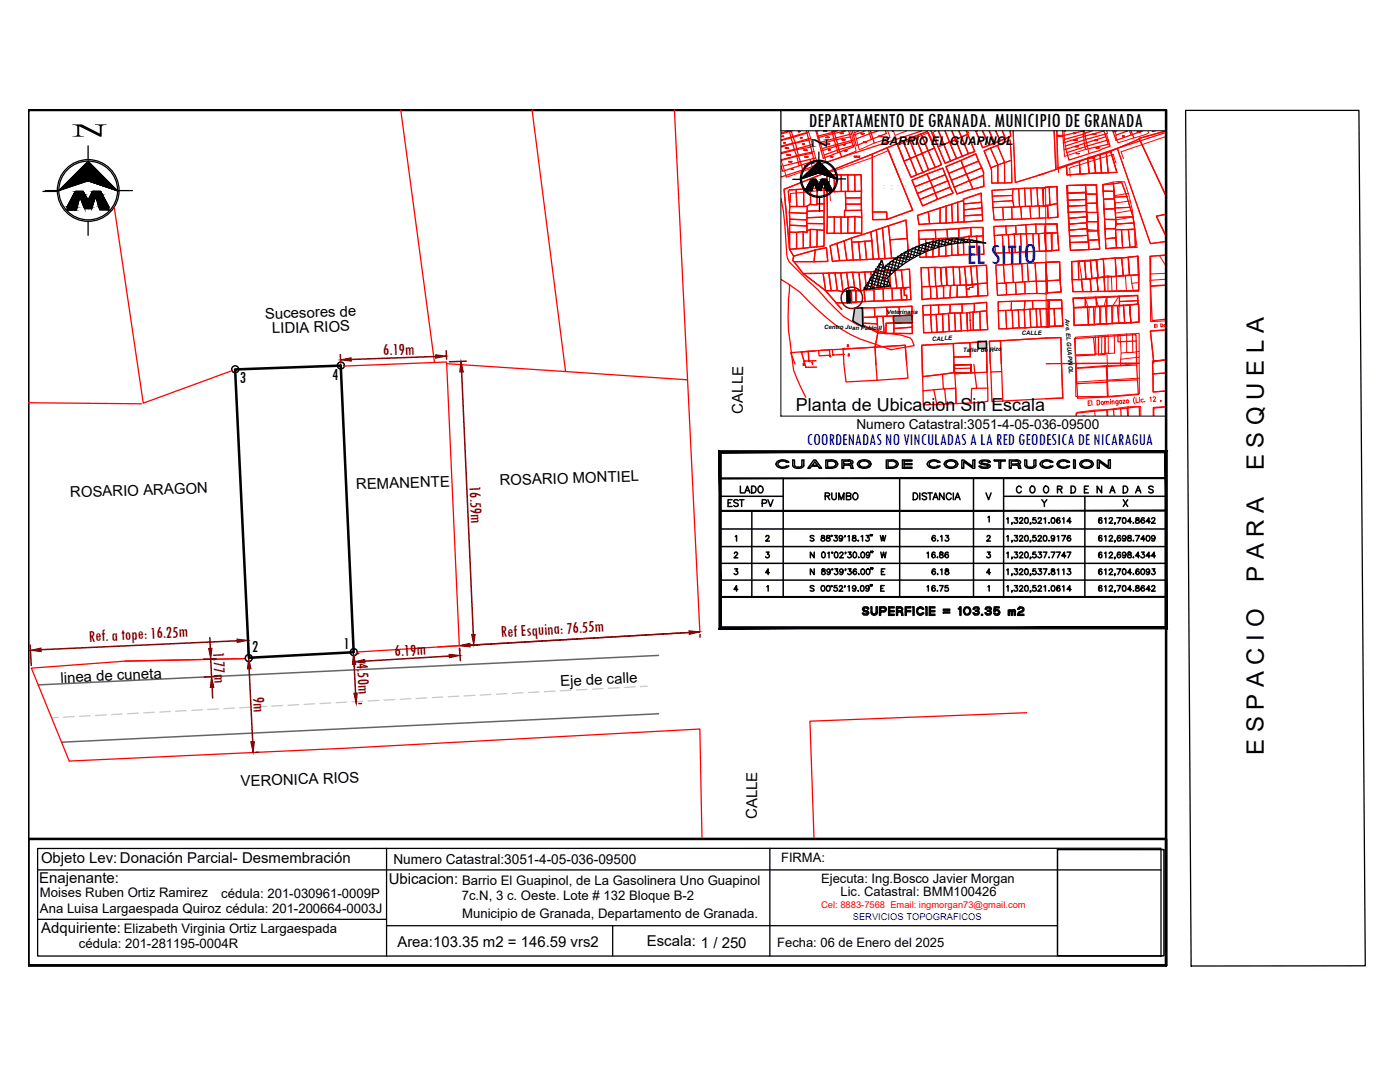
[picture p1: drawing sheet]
<svg xmlns="http://www.w3.org/2000/svg" width="279mm" height="216mm" viewBox="0 0 279 216" stroke-linecap="round" stroke-linejoin="round" font-family="sans-serif">
<defs><g id="words">
<text font-size="5.9" fill="#00f" x="192.9" y="52.7" transform="rotate(-1 192.9 52.7)">EL SITIO</text>
<text font-size="5.7" x="153.8" y="95.2">CUADRO DE CONSTRUCCION</text>
<g font-size="4.8">
<text x="252.2" y="93.9" transform="rotate(-90 252.2 93.9)">E S Q U E L A</text>
<text x="252.2" y="116.1" transform="rotate(-90 252.2 116.1)">P A R A</text>
<text x="252.2" y="150.6" transform="rotate(-90 252.2 150.6)">E S P A C I O</text>
</g>
<g font-size="4.4">
<text x="146.4" y="99.5">LADO</text>
<text x="163.3" y="100.9">RUMBO</text>
<text x="143.9" y="102.3">EST</text>
<text x="151" y="102.3">PV</text>
</g>
<text font-size="4.1" x="161.4" y="25.3">DEPARTAMENTO DE GRANADA. MUNICIPIO DE GRANADA</text>
<text font-size="3.6" x="158.8" y="82">Planta de Ubicacion Sin Escala</text>
<g font-size="3.4" fill="#720000">
<text x="76.5" y="70.9" transform="rotate(-2 76.5 70.9)">6.19m</text>
<text x="93.7" y="97" transform="rotate(87 93.7 97)">16.59m</text>
<text x="17.8" y="128" transform="rotate(-3 17.8 128)">Ref. a tope: 16.25m</text>
<text x="42.6" y="130" transform="rotate(87 42.6 130)">1.77m</text>
<text x="78.8" y="131" transform="rotate(-3 78.8 131)">6.19m</text>
<text x="100" y="127.2" transform="rotate(-3 100 127.2)">Ref Esquina: 76.55m</text>
<text x="71.2" y="132.3" transform="rotate(87 71.2 132.3)">4.50m</text>
<text x="50.5" y="139.1" transform="rotate(88 50.5 139.1)">9m</text>
</g>
<g font-size="3.4">
<text x="47.9" y="76.4">3</text>
<text x="66.3" y="75.8">4</text>
<text x="50.3" y="130.2">2</text>
<text x="68.6" y="129.6">1</text>
</g>
<text font-size="3.4" fill="#00f" x="161" y="88.9">COORDENADAS NO VINCULADAS A LA RED GEODESICA DE NICARAGUA</text>
<g font-size="3.1" fill="#f00">
<text x="159.1" y="74.1">2</text>
<text x="164.4" y="72.3">4</text>
<text x="167.9" y="72.3">3</text>
</g>
<g font-size="3">
<text x="52.9" y="63.6" transform="rotate(-2 52.9 63.6)">Sucesores de</text>
<text x="54.3" y="66.5" transform="rotate(-2 54.3 66.5)">LIDIA RIOS</text>
<text x="148.2" y="82.5" transform="rotate(-89 148.2 82.5)">CALLE</text>
<text x="14" y="99.2" transform="rotate(-2 14 99.2)">ROSARIO ARAGON</text>
<text x="71.1" y="97.6" transform="rotate(-2 71.1 97.6)">REMANENTE</text>
<text x="99.8" y="96.9" transform="rotate(-2 99.8 96.9)">ROSARIO MONTIEL</text>
<text x="12.1" y="136.3" transform="rotate(-3 12.1 136.3)">linea de cuneta</text>
<text x="111.9" y="137" transform="rotate(-3 111.9 137)">Eje de calle</text>
<text x="48.1" y="156.9" transform="rotate(-2 48.1 156.9)">VERONICA RIOS</text>
<text x="151.1" y="163.4" transform="rotate(-89 151.1 163.4)">CALLE</text>
<text x="8.2" y="172.2">Objeto Lev:Donación Parcial- Desmembración</text>
<text x="7.8" y="176.2">Enajenante:</text>
<text x="77.6" y="176.4">Ubicacion:</text>
<text x="8.2" y="186.1">Adquiriente:</text>
<text x="79.3" y="188.9">Area:103.35 m2 = 146.59 vrs2</text>
<text x="129.1" y="188.8">Escala: 1 / 250</text>
</g>
<g font-size="2.7">
<text x="170.9" y="85.6">Numero Catastral:3051-4-05-036-09500</text>
<text x="78.5" y="172.4">Numero Catastral:3051-4-05-036-09500</text>
</g>
<g font-size="2.6">
<text x="155.9" y="172.1">FIRMA:</text>
<text x="8" y="179">Moises Ruben Ortiz Ramirez</text>
<text x="44.2" y="179.3">cédula: 201-030961-0009P</text>
<text x="92.1" y="179.6">7c.N, 3 c. Oeste. Lote # 132 Bloque B-2</text>
<text x="92.2" y="176.5">Barrio El Guapinol, de La Gasolinera Uno Guapinol</text>
<text x="163.9" y="176.2">Ejecuta: Ing.Bosco Javier Morgan</text>
<text x="167.7" y="178.8">Lic. Catastral: BMM100426</text>
<text x="8" y="182.2">Ana Luisa Largaespada Quiroz cédula: 201-200664-0003J</text>
<text x="92.2" y="183.2">Municipio de Granada, Departamento de Granada.</text>
<text x="15.8" y="189.2">cédula: 201-281195-0004R</text>
<text x="24.7" y="186.2">Elizabeth Virginia Ortiz Largaespada</text>
<text x="155.1" y="188.9">Fecha: 06 de Enero del 2025</text>
</g>
<text font-size="2.4" x="175.8" y="28.8">BARRIO EL GUAPINOL</text>
<text font-size="2.2" fill="#f00" x="161.8" y="29.3">N</text>
<text font-size="1.9" fill="#f00" x="163.9" y="181.2">Cel: 8883-7568 Email: ingmorgan73@gmail.com</text>
<text font-size="1.9" fill="#00f" x="170.2" y="183.5">SERVICIOS TOPOGRAFICOS</text>
<g font-size="1.2">
<text x="164.5" y="65.7" transform="rotate(1 164.5 65.7)">Centro Juan Pablo II</text>
<text x="177" y="62.7" transform="rotate(1 177 62.7)">Veterinaria</text>
<text x="212.6" y="63.6" transform="rotate(86 212.6 63.6)">Ave. EL GUAPINOL</text>
<text x="186" y="68" transform="rotate(-2 186 68)">CALLE</text>
<text x="192.2" y="70.3" transform="rotate(-2 192.2 70.3)">Taller de Rizo</text>
<text x="203.9" y="66.9" transform="rotate(-2 203.9 66.9)">CALLE</text>
</g>
<g font-size="1" fill="#f00">
<text x="176.2" y="37.7">R</text>
<text x="181.5" y="37.7">A</text>
<text x="183.3" y="37.7">R</text>
<text x="190.5" y="37.7">P</text>
<text x="194.1" y="37.7">N</text>
<text x="195.9" y="37.7">C</text>
</g>
<g font-size=".7" fill="#f00">
<text x="168.4" y="69.7" transform="rotate(9 168.4 69.7)">1</text>
<text x="161.9" y="72.4" transform="rotate(-90 161.9 72.4)">1</text>
</g>
</g></defs>
<!-- layer: 0 -->
<g fill="#c7c8ca" stroke="#c7c8ca" stroke-width=".2">
<path d="M170.6 61.5l1.5-.1z"/>
<path d="M170.2 64.1h2v.9z"/>
<path d="M195.2 68.3l1.7-.2v.2z"/>
<path d="M170.6 61.5l1.6 2.6-.1-2.6zM170.6 61.5l1.6 2.6h-2z"/>
<path d="M170.2 64.1l1.7 .9h.3zM171.9 65l.3 .1z"/>
<path d="M195.2 68.3l1.7 1.2v-1.2zM195.2 68.3l1.7 1.2h-1.7z"/>
</g>
<!-- layer: 2 -->
<g fill="none" stroke="#f00" stroke-width=".25">
<path d="M155.9 39.7a77.8 77.8 0 0 1 1.1 11.2l.5 1.4 5.8 5.6 1.9 2.2 3.2 3.1 2.8 1.6 5.7 1.7 2.9 .4 1.9 .6 .3 .3 .4 1.2-4.6 .8-4.7-1.7a21.4 21.4 0 0 1-8.1-4.6l-3.4-3.2-1.9-2-2.1-1.5a49.4 49.4 0 0 0 .3 13.5l.5 3.6 2.4 5.4M158.9 37.8l-1.3 .1-.3 .3 .3 3M158.9 37.8l1.5-.1v3.5h-1.4zM161.7 37.6l-1.3 .1M163.1 37.6l1.4-.2v3.3M165.1 38.2h1.5l-.1-3.3h1.4v3.3h-1.3M165.1 38.2v5.1h1.4M166.5 34.9l-1.5-.1 .1 3.4M167.9 34.9h1.3M167.9 38.2h.8M169.3 38.2h-.6l.1 1.3M170.6 34.9h1.2l.1 3.3"/>
<path d="M170.6 38.2h-1.3l-.1-3.3h1.4v3.3h1.3v1.3h-3.1M171.9 39.5v1.2h-3.1v-1.2M174.1 30.7l3-1.2 5 12.4-5.1 1.9M179 28.7l-1.9 .8M180.2 28.2l-1.2 .5 1.4 3.4 1.4 3.3 1.1-.5M180.4 32.1l1.3-.5 1.2 3.3M181.5 27.7l-1.3 .5M182.6 37.3l.5 1.3M182.8 31.1l1.2-.5 1.3 3.3-1.1 .5zM183.8 26.7l1.3-.5 1.4 3.4 1.4 3.3-1.2 .5M183.8 26.7l1.4 3.4-1.2 .5-1.4-3.4-1.1 .5 1.3 3.4-1.1 .5-1.5-3.4M183.8 26.7l-1.2 .5"/>
<path d="M184 26.1l-28.1 9.2M184.2 34.4l-1.3 .5M185 34.7l-3 1.3 .6 1.3M185 34.7l3.1-1.2 .6 1.4M185 34.7l.6 1.4M185.6 36.1l.6 1.2-3.1 1.3 .5 1.2M185.6 36.1l-3 1.2M185.8 26.1l2.8 6.5 1.1-.5M186.5 29.6l-1.3 .5 1.5 3.3-1.4 .5M187.1 39.8l-3 1.3-.5-1.3M187.1 39.8l-.5-1.3-3 1.3M187.3 26.1l1.1 2.7 1.1-.5-.9-2.2"/>
<path d="M188.7 34.9l.5 1.2-3 1.2 .4 1.2 3-1.1-.4-1.3M188.7 34.9l-3.1 1.2M189.6 37.4l.6 1.1-3.1 1.3M189.9 36l.5 1.4M190 26.1l.7 1.8 1.2-.6-.5-1.2M191.8 32l-3 1.2 .5 1.4M191.8 32l.5 1.4 3-1.3 .6 1.4-3 1.3-.6-1.4-3 1.2 .6 1.4 3-1.2 .6 1.3 2.8-1.1M191.8 32l2.9-1.3 .6 1.5M192 31.2l-1.1 .4M192.8 26.1l1.7 4.1-1.2 .5M193.1 26.8l-1.2 .5 1.4 3.4-1.3 .5-1.3-3.3-1.2 .4 1.4 3.3-1.2 .5-1.3-3.3-1.2 .5M193.5 36.1l.7 1.6"/>
<path d="M193.5 36l-3.1 1.4M194.7 26.1l1.4 3.4 1.3-.5M195 26.1l-.2 .1M195.9 33.5l.4 1 .1 2.7-3.1 .7-2.3 .8-.6-1.3M196.1 26.1l1.3 2.9 1.1-.5-1.1-2.4M197.8 33.5l.1 .4v2.6h1.3M198.7 26.1l.9 2-1.1 .4M199.1 29l2.5-1 .3 4v4.5h-1.4M199.1 29l1.4 3.4 1.4-.4M199.1 29l-1.4 .6 1.5 3.3-1.4 .6-1.4-3.4 1.3-.5M200 26.1l.7 1.6-1.1 .4M200.5 32.4l-1.3 .5v3.6h1.3v-4.1"/>
<path d="M201.6 26.1l.1 1.1-1 .5M202.2 37.7l-4.2 .3v1.1M202.2 37.7l-.1 1.3-4.1 .1 .1 1.2 4-.2v-1.1M202.2 37.7l1.1-.1 .2 3.6-1.1 .1M203.3 37.6h1.2l.2 3.6h.8l.2 2.4M204.5 37.6h1.2l.2 3.6h-.4M206.9 37.5l-1.2 .1M208.3 37.5h-1.4l.3 3.6M211 26.1v7.4l21.7-7.1M212.8 33.1l-2.1 .7M213.1 38.5v1.5l3.6-.2 .1 .8 2-.1v-1.8M213.1 40l.1 1.2"/>
<path d="M215.4 32.2l-2.6 .9 .2 1.8 2.6-.2M215.4 32.2l1.7-.6 .3 3-1.8 .1zM216.6 36.9h2.2v1.8M216.6 36.9l-3.6 .1 .1 1.5M216.6 36.9l.1 1.5-3.6 .1M216.7 38.4v.3h2.1M216.7 38.7v1.1M217.1 31.6l1.2-.3 .3 3.2-1.2 .1M218.3 31.3l1.2-.5 .3 3.7h-1.2M219.5 30.8l1.3-.2 .4 3.9h-1.4M220.1 38.1v-1.3l3.8-.4 1 2.8M220.1 38.1l.1 1.6h2.2l-.1-.4"/>
<path d="M220.2 39.7l.1 2 2.2-.1v-.1M220.8 30.6l.8-.4 1.3 4.2-1.7 .1M222.2 36.7l.1 1.5-2.2-.1M222.3 38.2v1.1l2.6-.1M223 29.6l-1.4 .6M224.9 39.2l.6 2.2-3 .1-.1-1.8M227.4 27.7l-4.4 1.9 6.6 19 3.1-.4M227.4 27.7l5.3 11.3M232.7 26.1l-5.4 1.5 .1 .1M155.9 55.8l1.7 1M157.6 46.3v3.5l1.4-.2M157.6 44.9v1.4l1.4 .1v3.2l1.3-.1v-3.3l-1.3 .2"/>
<path d="M157.6 43.7v1.2l3.5 .2-.1-.5M158.5 52.2l1.8 2.4M159 41.2h-1.4l-.1 1.2 3.6 .2v-.5h3.4v-1.4h-1.5l.1-3.1h-1.4l.1 3.1-.7 .5v.9M160.3 46.2l.8 .2v-.3l.6-.3v3.6l-1.4 .1M161.1 42.6v.8M161.1 45.1v1M161.1 41.2h-.7M161.7 45.8h1.4l-.1 3.4M161.8 40.7v.1l1.3 .1-.1-.2M162.7 49.9l-.3 2.3h-3.9l-.3-.2 .2-.9 4.3-1.2 2.2-.5 .3 2.8h-2.8M163 49.2l-1.3 .2M164.3 54.5h1.1l.5 3.5h-1.1z"/>
<path d="M164.4 43.3l.1 1.3h-3.5v-.7M164.5 46l-.1 3.1-1.4 .1M164.5 42.1l-.1 1.2-3.3 .1-.1 .5-3.4-.2-.1-1.3M164.5 44.6v1.4l-1.4-.2M165.1 43.3l-.1 3.3 1.5-.1M165.4 54.5h1.2l.5 3.5h-1.2M166.6 54.5h1.2l.4 3.7-1.1-.2M167 48.6l-1.3 .4 .4 3.2 1.5-.2M167.8 54.5l1.2-.1 .4 3.6-1.2 .2M167.8 43.3h-1.3v3.2l1.4 .1M168.5 48.1l1.4-.6 .1 .8M168.5 43.3h-.7l.1 3.3 1.3-.1"/>
<path d="M168.8 40.7v1.3h3.1v-1.3M168.8 42h-.3v1.3h.7v3.2h1.4v-3.3l-1.4 .1M169 54.4l1.2-.1 .4 3.6-1.2 .1M170.2 54.3l1.2 .1 .4 3.7-1-.1v2.3l-1.8 .1h-2.2l-2-2.4-4.5-3.4 4-.1M170.3 51.9l-2.7 .1-.6-3.4 1.5-.5 .5 3.9M170.6 43.2l1.4 .2v3.1h-1.4M170.6 57.9l.2 .1M171.3 48.3h-1.3l.3 3.6 1.4-.1M171.4 54.4l1.2-.1 .3 3.5-.5 .1 .2 2.3-1.8 .1M171.9 42l.1 1.4M172.4 57.9l-.6 .2M172.6 54.3l1.2-.1 .4 3.6h-1.3"/>
<path d="M172.6 48.1l-1.3 .2 .4 3.5h1.2M173.8 54.2l1.3-.1 .3 3.6-1 .1 .1 2.3-1.9 .1M173.8 46.3l-3.9 1.2M174.1 42.3h2.9v1.5h-2.8zM174.1 42.3v-11.6l-17.6 7.1 1.1 12 .8 1.3M174.4 57.8h-.2M174.9 45.9l-1.1 .4 .2 1.8h-1.4l.3 3.7 1.4-.1-.3-3.6M175.1 54.1l1.2-.1 .3 3.5-.4 .1 .1 2.4-1.8 .1M175.4 51.7h-1.1M176.1 45.5l-1.2 .4 .5 5.8 1.2-.1M176.2 57.6l-.8 .1M176.3 54l1.2-.1 .3 3.6h-1.2"/>
<path d="M177.3 45.1l3.5-1.2 .5 7.5-3.4 .1M177.3 45.1l.3 2.8 3.5-.3M177.3 45.1l-1.2 .4 .5 6.1 1.3-.1M177.5 53.9h1.1l.4 3.6h-1l.1 2.5h-1.8M177.6 47.9l.3 3.6M177.8 57.5h.2M178.6 53.9h1.3l.3 3.5-.4 .1 .1 2.3-1.8 .2M179.8 57.5h-.8M179.9 53.9l1.6-.2 .3 6.1h-1.9M181.7 57.3l-1.5 .1M184.7 47.7h1.5v3.6h-1.4l-.1-3.6-1.3 .1M185.3 53.4h-1.5l.2 6.4 1.8-.2"/>
<path d="M185.3 42.3l-2.2 .7 .3 1.8 2.1-.2M185.3 42.3l2.3-.8v3l-2.1 .1zM185.5 57.2h-1.5M186.6 53.4h-1.3l.2 3.8h.2M186.7 45.9l-3.4 .1 .3 5.4 1.2-.1M186.7 45.9v1.8h-.5M186.7 45.9l2.3-.1 .1 1.8h-.4l.1 3.5M186.7 57.2h-1l.1 2.4h1.2M186.7 47.7l.7-.1v3.6M187.6 41.5l1.2-.4v3.4h-1.2M187.7 53.4h-1.1l.1 3.8h.2M187.9 57l-1 .2 .1 2.4 1.3-.1"/>
<path d="M188.7 47.6h-1.3M188.8 51.1l-2.6 .2M188.8 41.1l1.1-.3 .2 3.6-1.3 .1M188.9 53.4h-1.2l.2 3.6h.4M189 57h-.7v2.5l1.3-.1M189.9 40.8l1.2-.4 .1 3.9-1.1 .1M190 50.9l-1.2 .2M190.2 53.3l-1.3 .1 .1 3.6h.7l-.1 2.4 1.4-.1M190.4 56.9l-.7 .1M191.1 47.4l-1.2 .1M191.1 40.4l1.2-.4v.7l3.6-.3 .1 1.1-3.6 .4-.1-1.2M191.4 47.4h-.3l.1 3.5h-1.2l-.1-3.4-.8 .1"/>
<path d="M191.4 45.6l2.3-.2 .1 1.8 1.1-.1 .1 3.7h-1.4l-.2-3.7 .4 .1M191.4 45.6l-2.4 .2M191.4 45.6v1.8M191.4 53.3h-1.2l.2 3.6 .7 .1M192.2 47.4h-.8M192.3 40l-.1-.2 3.6-1.3 .1 1.9M192.3 50.8l-1.1 .1M192.4 41.9v2.4h-1.2M192.5 53.2l-1.1 .1 .3 3.6-.6 .1-.1 2.3 1.9-.1M193.4 47.1l-1.2 .3 .1 3.4h1.3M193.7 45.4h2.5l.2 5.3-1.4 .1M193.7 53.1l-1.2 .1 .3 3.7h-1.1"/>
<path d="M194.9 53l2-.1 .2 6.1-1.9 .1M194.9 53l.2 3.6 1.9-.1M194.9 53l-1.2 .1 .3 3.6-1.2 .2 .1 2.3 2.3-.1-.1-2.5-1.1 .1M196 41.5l.1 1.4M196.1 42.9v1.1l-3.7 .3M196.1 42.9l-3.7 .2M196.2 47.1h-1.3M198.1 40.3l.1 1.1h1.9M198.2 41.4l.2 2.5 1.9-.1M198.9 56.6l1.6-.1-.2-3.7 1.7-.1 .2 3.7h-1.4l.1 2.4M200 46.9l-1.6 .1M200.3 52.8l-1.6 .1 .4 6 1.8-.1"/>
<path d="M200.3 50.4h1.1M200.7 45.1l-2.4 .1 .4 5.3 1.6-.1M200.7 45.1l.1 1.7-.8 .1 .3 3.5M200.7 45.1l2-.1 .1 1.8-.4-.1 .2 3.7h-1.2l-.2-3.6 1.2-.1M200.8 56.4l-.3 .1M200.8 46.8h.4M202 52.7l1.9-.1 .2 3.7-1.4 .1M202.1 40.1l.3 1.2h-.5l.1 2.4-1.7 .1-.2-2.4 1.8-.1M202.2 56.4h.5l.1 2.3-1.9 .1M202.7 45l2-.2 .1 1.9h-1.1l.1 3.6-1.2 .1M203.5 41.2h.2l.2 2.5h-1.9M203.7 46.7l-.9 .1"/>
<path d="M203.9 52.6l1.1-.1 .2 3.7h-.7M204.1 56.3l.4-.1 .1 2.4-1.8 .1M204.7 41.2h-1M204.7 44.8l2-.1 .1 1.9h-.7l.2 3.6h-1.2l-.3-3.5 1.3-.1M205 52.5h1.6l.2 3.6M205.1 50.2l-1.3 .1M205.7 43.6l-1.8 .1M206.8 46.6h.4l.2 3.5-1.1 .1M206.8 56.1l-1.6 .1M206.8 56.1l.1 2.5h-2.3M206.9 60h-2.3M207.2 41.1l-1.3 .1"/>
<path d="M207.2 41.1h1.1M207.4 41.1v2.4l-1.7 .1M208.8 56l2.7-.1 .3 2.3-2.8 .2M209.4 59.9h2.5l.2 5.1-1.6 .1-.1-3.5h-1.1zM209.9 46.5h1.1l.3 3.4-1.4 .1zM211 40.6l-1.5 .4-.1-3.6 1.5-.2 .2 6.2-2 .1v-2.5h.4M213.2 41.2l3.6-.2v1.2l-3.6 .2zM213.2 42.4l.1 1.2 3.6-.3v1h2.2l-.1-1.9M213.3 43.6l.1 1.1M213.4 45.9l.1 1.2 3.6-.1 .1 1 2.1-.1-.2-1.8M213.5 47.1v1.3l3.8-.1-.1-.3M215.2 52.2h-1.3l.2 6h2"/>
<path d="M215.2 52.2l.1 3.6h-1.3M215.2 52.2l1.3-.1 .2 3.6h.9l.2 2.5h-1.7l-.3-2.4h-.5M216.5 52.1l1.1-.1 .3 3.6-.3 .1M216.6 59.5h-2.4l.2 5.5 2.8-.2M216.6 59.5v1.9h-2.3M216.7 55.7l-.9 .1M216.8 40.6v.4M216.8 42.2v.2M216.8 42.4l.1 .9M216.9 44.3v.2l-3.5 .2v1.2l3.6-.3v.5h2.1v-1.8M216.9 44.5l.1 1.1M217 46.1l.1 .9"/>
<path d="M217.3 48.3v1.5M217.6 52l1.2-.1 .3 3.5h-.2M217.9 55.6l1-.2 .3 2.7-1.4 .1M218.8 51.9l1.4-.2 .3 6.4h-1.3M218.8 59.4v1.8h-.6l.2 3.6h-1.2l-.2-3.4h-.4M218.8 59.4l2.1-.1v1.8h-.2l.1 3.5-1.2 .1-.1-3.5h-.7M218.8 59.4l-2.2 .1M218.8 40.5l.2 1.9h-2.2M219.3 47.9l.2 1.8-5.8 .3-.2-1.6M220.2 51.7l2.4-.2 .2 3.7-2.4 .1M220.3 41.7l.1 2.1h2.2v-.4M220.3 55.3l-1.2 .1"/>
<path d="M220.4 43.8l.1 1.8h2.1v-.9M220.5 45.6l.1 2 2.1-.2 .1 2h1.2l-.2-3.6h-1.2v-.2M220.6 47.6l.1 2 2.1-.2M220.9 59.3l2.5-.1v1l3.6-.2v.7l-1.6 .2 .3 3.5-.3-3.5-1.2 .1 .3 3.4 2.8-.1v-3.6h-.3M222.6 51.5h1.2l.4 3.5-1.4 .2M222.6 45.8l.1 1.6M223.4 59.2l3.6-.2v1M223.8 51.5l1.4-.1 .2 3.6h-1.2M223.8 45.8h1.4l.3 3.5-1.5 .1M225.2 51.3l1.9-.2 .2 3.7M225.5 41.4l.6 1.8-3.5 .2-.1-1.8M226.1 43.2l.2 1.3-3.7 .2v-.9"/>
<path d="M226.3 44.5l.2 1.3h-1.3M226.5 45.8l.1 3.4-1.1 .1M227.3 54.8v3.1l-6.8 .2M227.3 54.8l-1.9 .2M232.7 50.9l-3.1 .3v5.8l.3 7 2.8-.3M232.7 42.8l-1.8 .3-.1 .1 1.9 3.8M232.7 56.9l-3.1 .1M166.8 60.4l1.2 1.3M172.2 63.3v1.2M172.2 64.5l2.9 .1 .1 1.8-3-1.6zM174.5 61.4l2.5-.1 .1 1.8h-.9M175 63.1l-.4 .2-.1-1.9h-2.4l.1 1.9h2.4"/>
<path d="M175.1 64.6l-.1-1.5h1.2l.3 3.4-1.3-.1-.6 2.9-6.3 .4M177.1 63.1l1.2-.1 .1 1.4-1.6 .1v2.1l-.3-.1M178.4 65.5v-1.1h3.6v.9l-3.6 .2v1l-1.6 .1M179.4 61.2l2.6-.1v1.8M179.4 61.2l.1 1.8h-1.2M179.4 61.2l-2.4 .1M179.5 63l2.5-.1v1.5M182 65.3l.1 1.3-3.7-.1M184.2 78v2.8l2.8-.1M185.7 60.9l-1.6 .1 .2 5.4h1.6M185.7 60.9v1.9h-1.5M185.7 62.8h1.1l.2 3.5-1.1 .1z"/>
<path d="M185.7 60.9l1.6-.1v1.9l-.5 .1M187.3 60.8h2.3v1.7h-.3l.2 3.6-1.3 .1-.1-3.5h-.8M188.1 74.7l.2 2.9h.2M188.2 66.2l-1.2 .1M188.3 77.6l-1.9 .2M188.5 77.6l.3 3-1.8 .1-.6-2.9-2.2 .2M188.5 77.6l2.2-.2 .1 3.1-2 .1M189.3 62.5l-1.2 .2M189.6 62.5h.9l.2 3.6h-1.2M189.6 60.8l2.4-.1v1.8h-.3M190.3 68.6l3.3-.2v2.8l-3.3 .1zM190.5 62.5h1.2"/>
<path d="M190.6 74.6l.2 5.9 3-.1 .1-2.9h1l-.4-3.1-3.9 .2-.1-.3-6.4 .9 .1 2.8M191.7 62.5l.2 3.5-1.2 .1M192 60.7l2.5-.1v1.7l-.3-.1v3.7l-1.1 .1M194.5 60.6l2.4-.3 .2 5.5h-1.5M194.5 62.3l1.1-.1v3.6l-1.4 .1M194.9 77.5l2.2-.1 .1 2.7-3.4 .3M196.9 68.1l-3.3 .3M196.9 62l-1.3 .2M197.8 74.2l2.1-.1 .2 5.9-2.1 .2zM199.7 68l-2.2 .1M200.7 61.9l-1.5 .1M201.8 61.9h.2l.2 3.6"/>
<path d="M201.9 60.1l-2.7 .1 .2 5.4h1.5M201.9 60.1l-.1 1.8h-1.1l.2 3.7M201.9 60.1l2.7-.1-.2 1.8h-1.2M202 61.9l1.2-.1 .2 3.6h1.2l-.2-3.6 1.1-.1 .2 3.6-1.1 .1M203.4 65.4l-2.5 .2M205.5 61.7l1.3-.1 .2 3.7h-1.3M206.1 60v1.7M206.8 61.6h1.3M207.5 61.6l.3 3.6M208.2 65.2l-1.2 .1M209.3 61.6l.1 3.6 1.1-.1M210.4 61.6h1.5"/>
<path d="M214.8 73.5l.1 3.1 6-.3v-.3l6.1-.2M218.2 61.2l-1.2 .2M219.2 67.2h1.3l.1 3.5-1.4 .1v-3.6l-1 .1 .4 3.5-4 .2-.2-3.5 3.8-.2M219.6 64.7l-1.2 .1M220.7 61.1l-1.2 .1M220.8 73.1l.1 2.9M220.9 76.3l.1 2.9M221.9 61l-1 .1M222 64.5l-1.2 .1M223 61h-1.1l.1 3.5h1.3M223.1 67l3.6-.2 .1 1.2-3.7 .2v-1.2l-2.6 .2M223.4 60.2v.8h-.4l.3 3.5"/>
<path d="M224.2 61h-.8M224.5 64.4l-1.2 .1M226.8 72.5l.2 3.3M227 75.8l.2 2.9-6.2 .5-5.9 .3-.2-2.9M232.7 65.8l-3.1 .3 .6 5.9 2.5-.1M232.7 74.4l-2.6 .2v3.6l2.6-.2M216.2 83h.3M220.9 81.8l-6.1 .6v.6M220.9 81.8l1.3-.1 .1 1.3M220.9 81.8l.1 1.2M222.2 81.7l1.5-.2v1.5M223.7 81.5l1.3-.1 .1 1.6"/>
<path d="M225 81.4l2.3-.3 .1 1.9M232.7 81.2l-2.4 .2v1.6"/>
</g>
<!-- layer: 6 -->
<g fill="none" stroke="#f00" stroke-width=".25">
<path d="M202.2 26.1l.4 10.3 6.1-1.8M208.7 37.5h-.4v3.6M209.4 37.4h-1.4l.3 3.7M210.4 26.1l.3 7.7-3.6 1.2M206.6 52.5l2.1-.1 .3 3.7h-2.2M206.7 44.7h1.9l.1 5.4h-1.3M206.9 60h2.2v1.6h-1M208.3 41.1h.4M208.5 46.5h1.4M208.6 46.5l-1.4 .1M208.7 43.5h-1.3M208.8 59.9h.6"/>
<path d="M209 56.1v2.5h-2.1M209.1 41l-.8 .1M211 46.5l-.1-1.8h-2.3l-.1 1.8 .2 3.6 1.2-.1M211.5 55.9v-3.7l-2.7 .1 .2 6.1M168.4 72.7l.4 3.5 6.3-.3-.5-6.6 6.1-.4 .5 6.6-6.1 .4M184.1 72.7v2.5M190.3 68.6l-6.3 .3 .1 6.3M190.4 74.4l-6.3 .8M190.5 74.3l-.2-1.5 3.5-.1v1.7M194.4 72.7l.1 1.7M196.9 68.1l.1 6.2-6.4 .3-.2-.2-.1-3.1M196.9 72.6l.2 4.8"/>
<path d="M197.5 68.1l.3 6.1M199.9 74.1l-.2-6.1 12-.6 .4 12-12 .6M208.9 61.6l.2 3.6h-.9M209.3 61.6l-.5 .1M209.4 65.2h-.6M214.6 71l.2 2M226.8 68v4.8l-12 .7v-.9M230.2 72v.4M232.7 71.9l-2.7 .2 .1 2.5"/>
</g>
<!-- layer: Nivel 2 -->
<g fill="none" stroke="#f00" stroke-width=".25">
<path d="M157.5 26.1l2 7M158.1 26.1l-2.2 .6M158.9 37.8l1.5-.1v3.5h-1.4zM158.9 37.8l-1.3 .1-.3 .3 .3 3M160.9 26.1l1.2 4.5-3.1 .6-3.1 .8M161.1 26.6l-5.2 1.4M161.4 28l-5.5 1.4M161.7 37.6l-1.3 .1M161.8 29.4l-3.2 .5-2.7 .8M162.1 30.6l.4 1.5-6.3 2.1-.3-1.1M162.8 26.1l1.5 5.5 6-2.3-.9-3.2M163.1 37.6l1.4-.2v3.3"/>
<path d="M163.3 26.1l-.4 .1M165.1 38.2v5.1h1.4M165.1 38.2h2.8v-3.3h-1.4l.1 3.3M166 26.1l1.2 4.4M166.5 34.9l-1.5-.1 .1 3.4M167.9 34.9h1.3M167.9 38.2h.8l.1 1.3M168.7 38.2h1.9M168.8 26.1l-5.6 1.4M169.3 38.2l-.1-3.3h1.4v3.3h1.3v1.3h-3.1M169.7 27.3l-3.2 .7-3 .8M170 28.3l-6.1 1.8"/>
<path d="M170.1 26.1l.8 3 6-2.5-.2-.5M170.6 34.9h1.2l.1 3.3M171.9 39.5v1.2h-3.1v-1.2M172.6 26.1l-2.3 .9M173.4 26.1l.5 1.7M174.1 30.7l3-1.2 5 12.4-5.1 1.9M178.1 26.1h.3M179 28.7l-1.9 .8M180.2 28.2l-1.2 .5 1.4 3.4 1.4 3.3 1.1-.5M180.4 32.1l1.3-.5 1.2 3.3M181.5 27.7l-1.3 .5M182.6 37.3l1 2.5"/>
<path d="M182.6 37.3l3-1.2 .6 1.2M182.8 31.1l1.2-.5 1.3 3.3-1.1 .5zM183.8 26.7l1.4 3.4-1.2 .5-1.4-3.4-1.1 .5 1.3 3.4-1.1 .5-1.5-3.4M183.8 26.7l1.3-.5 1.4 3.4M183.8 26.7l-1.2 .5M184.2 34.4l-1.3 .5M185 34.7l.6 1.4 3.1-1.2 .5 1.2M185 34.7l3.1-1.2 .6 1.4M185 34.7l-3 1.3 .6 1.3M185.8 26.1l2.8 6.5 1.1-.5M186.2 37.3l3-1.2 .4 1.3-3 1.1zM186.2 37.3l-3.1 1.3"/>
<path d="M186.5 29.6l-1.3 .5 1.5 3.3-1.4 .5M186.5 29.6l1.4 3.3-1.2 .5M187.1 39.8l-.5-1.3-3 1.3M187.1 39.8l-3 1.3-.5-1.3M187.3 26.1l1.1 2.7 1.1-.5-.9-2.2M189.6 37.4l.6 1.1-3.1 1.3M190 26.1l.7 1.8 1.2-.6-.5-1.2M191.8 32l.5 1.4 3-1.3 .6 1.4-6 2.5M192 31.2l-1.1 .4M192.8 26.1l1.7 4.1-1.2 .5M193.1 26.8l-1.2 .5 1.4 3.4-1.3 .5-1.3-3.3-1.2 .4 1.4 3.3-1.2 .5-1.3-3.3-1.2 .5M193.5 36l-3.1 1.4-1.1-2.8 3-1.2 1.2 2.7"/>
<path d="M194.7 26.1l1.4 3.4 1.3-.5M195 26.1l-.2 .1M195.3 32.2l-.6-1.5-5.9 2.5 .5 1.4M195.9 33.5l.4 1 .1 2.7-3.1 .7-2.3 .8-.6-1.3M196.1 26.1l1.3 2.9 1.1-.5-1.1-2.4M196.3 35l-2.8 1.1 .7 1.6M198 39.1l.2 2.3M198.7 26.1l.9 2M199.1 29l-2.7 1.1 1.4 3.4M200 26.1l.7 1.6-2.2 .8M201.6 26.1l.1 1.1-1 .5M212.1 26.1l.3 3.8 8.3-2.6"/>
<path d="M216.2 26.1l.2 2.5 .2 1.2 4.6-1-.9-2.7-8.1 2.4M216.2 26.1l-4.1 1M216.2 26.1h.1M222.1 26.1l.6 1.9 5.4-1.9M222.9 26.1l-.7 .2M223 29.6l-1.4 .6M225.4 26.1l.3 .8M232.7 26.1l-5.4 1.5 5.4 11.4M157.6 46.3v3.5l1.4-.2M157.6 43.7v2.6l1.4 .1v3.2l1.3-.1v-3.3M158.5 52.2l1.8 2.4M159 46.4l1.3-.2 .8 .2v-.3l.6-.3v3.6"/>
<path d="M160.4 41.2h.7v.9M161 43.9l.1 1.2-3.5-.2M161.1 42.6v.8M161.1 45.1v1M161.1 41.2l.7-.5-.1-3.1h1.4l-.1 3.1h1.5v1.4h-3.4v.5l-3.6-.2 .1-1.2h1.4M161.7 45.8h1.4M161.8 40.7v.1l1.3 .1-.1-.2M162.7 49.9l2.2-.5 .3 2.8h-6.7l-.3-.2 .2-.9 4.3-1.2-.3 2.3M163 49.2l-2.7 .3M164.3 54.5h1.1l.5 3.5h-1.1zM164.4 43.3l.1 1.3h-3.5M164.5 44.6v1.4l-1.4-.2-.1 3.4"/>
<path d="M164.5 42.1l-.1 1.2-3.3 .1-.1 .5-3.4-.2-.1-1.3M164.5 46l-.1 3.1-1.4 .1M165.1 43.3l-.1 3.3 1.5-.1M165.4 54.5h1.2l.5 3.5h-1.2M166.6 54.5h1.2M167 48.6l.6 3.4 2.7-.1M167 48.6l1.5-.5 .5 3.9M167 48.6l-1.3 .4 .4 3.2 1.5-.2M167.1 58l1.1 .2 1.2-.2-.4-3.6-1.2 .1 .4 3.7M167.8 43.3h.7M168.8 40.7v1.3h-.3v1.3h.7M169 54.4l1.2-.1 .4 3.6-1.2 .1"/>
<path d="M169.2 46.5h-2.7v-3.2h1.3l.1 3.3M169.2 43.3l1.4-.1v3.3h-1.4zM169.9 47.5l-1.4 .6M170.2 54.3l1.2 .1 .4 3.7-1-.1v2.3l-1.8 .1h-2.2l-2-2.4-4.5-3.4 4-.1M170.6 43.2l1.4 .2v3.1h-1.4M170.6 57.9l.2 .1M171.4 54.4l1.2-.1 .3 3.5-.5 .1 .2 2.3-1.8 .1M171.9 40.7v1.3h-3.1M171.9 42l.1 1.4M172.4 57.9l-.6 .2M172.6 54.3l1.2-.1 .4 3.6h-1.3M172.6 48.1l-1.3 .2"/>
<path d="M172.9 51.8l-2.6 .1-.3-3.6h1.3l.4 3.5M173.8 46.3l-3.9 1.2 .1 .8M173.8 54.2l1.3-.1 .3 3.6-1 .1 .1 2.3-1.9 .1M174 48.1l.3 3.6h1.1M174.1 42.3v-11.6l-17.6 7.1 1.1 12 .8 1.3M174.1 42.3h2.9v1.5h-2.8zM174.4 57.8h-.2M174.9 45.9l-1.1 .4 .2 1.8h-1.4l.3 3.7 1.4-.1M175.1 54.1l1.2-.1 .3 3.5-.4 .1 .1 2.4-1.8 .1M176.2 57.6l-.8 .1M176.3 54l1.2-.1 .3 3.6h-1.2M177.3 45.1l3.5-1.2 .5 7.5-3.4 .1"/>
<path d="M177.3 45.1l-1.2 .4M177.3 45.1l.3 2.8M177.5 53.9h1.1l.4 3.6h-1l.1 2.5h-1.8M177.8 57.5h.2M177.9 51.5l-2.5 .2-.5-5.8 1.2-.4 .5 6.1M178.6 53.9h1.3l.3 3.5-.4 .1 .1 2.3-1.8 .2M179.8 57.5h-.8M179.9 53.9l1.6-.2 .3 6.1h-1.9M181.1 47.6l-3.5 .3 .3 3.6M181.7 57.3l-1.5 .1M185.3 42.3l.2 2.3 2.1-.1M185.3 42.3l-2.2 .7 .3 1.8 2.1-.2"/>
<path d="M185.3 53.4h-1.5l.2 6.4 1.8-.2M185.7 57.2h-1.7M186.2 47.7v3.6h-1.4l-.1-3.6M186.6 53.4h-1.3l.2 3.8M186.7 45.9l2.3-.1 .1 1.8h-.4M186.7 45.9v1.8l-3.3 .1M186.7 45.9l-3.4 .1 .3 5.4 1.2-.1M186.7 47.7l.7-.1v3.6l-1.2 .1M186.9 57.2h-1.2l.1 2.4h1.2M186.9 57.2l.1 2.4M187.4 47.6h1.3l.1 3.5M187.6 41.5v3h1.2v-3.4l-3.5 1.2"/>
<path d="M187.7 53.4h-1.1l.1 3.8M187.9 57l-1 .2M188.3 57v2.5l1.3-.1M188.3 59.5l-1.3 .1M188.8 51.1l-1.4 .1M188.9 53.4h-1.2l.2 3.6h1.1M189 45.8l2.4-.2v1.8h-.3l.1 3.5h-1.2l-.1-3.4-.8 .1M189.9 40.8l-1.1 .3M190 50.9l-1.2 .2M190.1 44.4l-.2-3.6 1.2-.4 .1 3.9-2.4 .2M190.2 53.3l-1.3 .1 .1 3.6h.7l-.1 2.4 1.4-.1M190.4 56.9l-.7 .1"/>
<path d="M191.1 47.4l-1.2 .1M191.1 40.4l1.2-.4v.7M191.4 45.6l2.3-.2 .1 1.8M191.4 53.3h-1.2l.2 3.6 .7 .1M191.7 56.9h1.1l-.3-3.7-1.1 .1 .3 3.6-.6 .1-.1 2.3 1.9-.1M192.2 47.4h-.8M192.3 40l-.1-.2 3.6-1.3 .1 1.9M192.3 40.7l3.6-.3 .1 1.1-3.6 .4zM192.3 50.8l-1.1 .1M192.4 41.9v2.4h-1.2M193.4 47.1l-1.2 .3 .1 3.4h1.3M193.4 47.1h1.5l.1 3.7h-1.4z"/>
<path d="M193.7 45.4h2.5l.2 5.3-1.4 .1M193.7 53.1l-1.2 .1M194.9 53l2-.1 .2 6.1-1.9 .1M196 41.5l.1 1.4-3.7 .2M196.1 42.9v1.1l-3.7 .3M196.2 47.1h-1.3M197 56.5l-1.9 .1 .1 2.5-2.3 .1-.1-2.3 1.2-.2-.3-3.6 1.2-.1 .2 3.6-1.1 .1M232.7 42.8l-1.8 .3-.1 .1 1.9 3.8M166.1 69.7l-8.3 .7 .9 2.3M166.8 60.4l1.2 1.3M172.2 63.3l-.1-1.9h2.4l.1 1.9 .4-.2 .1 1.5M172.2 64.5l2.9 .1 .1 1.8-3-1.6z"/>
<path d="M174.6 63.3h-2.4v1.2M175 63.1h1.2l.3 3.4-1.3-.1-.6 2.9-6.3 .4M176.2 63.1l2.1-.1 .1 1.4-1.6 .1v2.1M177 61.3l.1 1.8M178.4 65.5v-1.1h3.6v.9l-3.6 .2v1h-1.9M179.4 61.2l.1 1.8 2.5-.1v1.5M179.4 61.2l2.6-.1v1.8M179.4 61.2l-4.9 .2M179.5 63h-1.2M180.9 72.6l-.2-3.7-6.1 .4 .2 3.4M182 65.3l.1 1.3-3.7-.1M185.7 60.9l1.6-.1v1.9l-1.6 .1z"/>
<path d="M185.7 60.9l-1.6 .1 .2 5.4h1.6M186.8 62.8l.2 3.5-1.1 .1-.2-3.6h-1.5M187.3 60.8h2.3v1.7h-.3M188.1 62.7l1.2-.2 .2 3.6-1.3 .1zM188.1 62.7h-.8M188.2 66.2l-1.2 .1M189.6 62.5h.9l.2 3.6h-1.2M189.6 60.8l2.4-.1v1.8M190.3 68.6l6.6-.5 .1 6.2M190.3 68.6l-6.3 .3 .1 6.3M190.3 71.3l.1 3.1M190.5 62.5h1.2"/>
<path d="M191.7 62.5l.2 3.5-1.2 .1M191.7 62.5h1.2M192 60.7l2.5-.1v1.7M193 62.5l.1 3.5M193 66h-1.1M193.6 68.4v2.8l-3.3 .1v-2.7M194.2 62.2h1.4v3.6l-1.4 .1v-3.7l-.6 .1M194.5 60.6l2.4-.3 .2 5.5h-1.5M196.9 62l-1.3 .2M199.7 68l-2.2 .1 .1 4.4M208.8 67.5l-9.1 .5 .1 4.5M209.1 65.2l-8.2 .4"/>
<path d="M210.5 65.1l-1.1 .1M225.7 64.4l-8.5 .4M232.7 65.8l-3.1 .3 .6 5.9 2.5-.1M232.7 74.4l-2.6 .2v3.6l2.6-.2"/>
</g>
<!-- layer: Nivel 3 -->
<g fill="none" stroke="#f00" stroke-width=".2">
<path d="M217.6 80h-.5l.1 .9h.5M217.9 79.9v1M218.9 79.9a.46 .46 0 0 1 .6 .4 .46 .46 0 0 1-.5 .5zM221.6 79.8h.1M223.1 79.9v.8l-.3 .1M223.8 79.9l.1 .6M224.1 79.9h.4l-.4 .6 .5-.1M226.5 79.2a.98 .98 0 0 0 0 1.4M226.7 79.4l.1 .9h.4M227.4 79.4h.1M227.4 79.6l.1 .7M228.1 79.7a.27 .27 0 0 0-.3 .1 .27 .27 0 0 0 0 .3 .27 .27 0 0 0 .4 0"/>
<path d="M229.5 79.4l.2-.2v.9M230.1 79.4l.2-.2 .3 .1-.5 .8h.6M230.6 65h-.2M230.7 64.7h-.3v.6h.4M230.9 64.7v.6M231.6 64.7l.2-.1a.3 .3 0 0 1 .2 .4 .3 .3 0 0 1-.3 .2zM231.7 79.9v.3M217.5 80.4h-.3M220.4 80.3l.3-.2h.1l.1 .6M220.4 80.1l.1 .6M220.9 80.2l.3-.1 .1 .6M221.6 80l.1 .6"/>
<path d="M221.9 80.2l.2-.2h.2v.6M221.9 80l.1 .6M223.1 80.1a.26 .26 0 0 0-.4-.1 .26 .26 0 0 0 0 .4 .26 .26 0 0 0 .4 0M223.8 80l-.1-.1a.3 .3 0 0 0-.3 .3 .3 .3 0 0 0 .3 .3l.2-.1M228.4 80.1l.1 .1"/>
<circle cx="232.4" cy="65" r=".18"/>
<circle cx="220" cy="80.4" r=".28"/>
<circle cx="225" cy="80.1" r=".29"/>
</g>
<!-- layer: Nivel 30 -->
<g fill="none" stroke="#f00" stroke-width=".2">
<path d="M209.4 37.4h-.7M209.4 37.3l1.6-.1 .1 3.4M209.4 37.3l.1 3.5M209.4 37.3h-.7M212.9 38.6l.1 1.3M213 39.9l.1 1.2M215.4 32.1l-2.5 .9 .1 1.9 2.6-.1M215.4 32.1l.2 2.7M216.7 36.9l2.2-.1 .1 1.9M216.7 36.9l-3.9 .1 .1 1.6M216.7 36.9l.1 1.6M216.8 38.7l.1 1.1"/>
<path d="M216.8 38.7h2.2M216.8 38.5v.2M216.8 38.5l-3.9 .1M216.9 39.8l-3.9 .1M216.9 39.8l-.1 .8M217.1 31.6l.3 3M217.1 31.6l-1.7 .5M217.4 34.6l-1.8 .2M218.5 31.2l.2 3.4M218.5 31.2l-1.4 .4M218.7 34.6h-1.3M219 38.7v1.9"/>
<path d="M219.6 30.8l1.2-.3 .4 4M219.6 30.8l.3 3.7M219.6 30.8l-1.1 .4M219.9 34.5l-1.2 .1M220.2 38.2h2.2M220.2 38.2v1.6M220.2 39.8l.2 2M221.2 34.5h-1.3M221.7 30.2l1.2 4.2-1.7 .1M222.1 36.3l1.2-.1 1.1 .1 .8 2.3M222.1 36.3l-2 .5 .1 1.4M222.1 36.3l.3 1.9"/>
<path d="M222.4 39.7l-2.2 .1M222.4 38.2v1.5M222.4 39.7l.2 .8M225.2 38.6l.4 1.5M225.2 38.6l-2.8 .4M208.7 44.7h2.2l.1 1.8M208.7 41h.3M208.7 46.5h1.2M208.7 44.8l2.3-.2 .1 1.9M208.8 56.1h.1M208.8 52.4l2.7-.1 .1 3.6M208.8 52.5l.1 3.6"/>
<path d="M208.8 59.9h.6M208.9 56.1l.2 2.3M209 41l.2 2.4M209.1 58.4l-.3 .1M209.1 41l-.4 .1M209.2 43.4l-.5 .1M209.4 59.8l2.5-.1v1.8M209.4 59.8v1.8M209.4 59.8l-.6 .1M209.5 40.8l-.5 .2M209.7 46.5l.2 3.6M209.7 46.5l-1 .2"/>
<path d="M209.9 50l-1.1 .1h1.1M211.1 40.6l.1 2.7-2 .1M211.1 40.6l-1.6 .2M211.1 46.5l.2 3.5-1.4 .1M211.1 46.5h-1.4M211.5 55.9v-3.7l-2.7 .1 .2 6.1M211.6 55.9l.1 2.4-2.6 .1M211.6 55.9l-2.7 .2M213.1 41.1v1.2M213.1 42.3l.2 2.5M213.3 44.8v1.1M213.3 45.9l.2 2.5"/>
<path d="M213.5 48.4l.1 1.6 3.7-.2M214 55.9l.1 2.3h1.9M215.4 52l.5 3.7M215.4 52l-1.6 .2 .2 3.7M215.9 55.7l.1 2.5M215.9 55.7l-1.9 .2M216 58.2h5.9M216.5 52l.3 3.6M216.5 52h-1.1M216.5 59.3l.6 1.8M216.5 59.3l-2.4 .2 .1 1.9M216.8 55.6l-.9 .1"/>
<path d="M216.8 40.6l.1 .4M216.8 44.4l.2 1.2M216.8 44.4l-3.5 .4M216.9 41l-3.8 .1M216.9 42.2l-3.8 .1M216.9 42.4l.2 .8M216.9 41v1.4M216.9 42.4h2.2M217 45.6l-3.7 .3M217 45.6l.2 .2M217.1 43.2l-3.9 .3M217.1 44.2l-.3 .2"/>
<path d="M217.1 43.2v1M217.1 44.2h2.1M217.1 47l-3.7 .1M217.1 47l.1 .9M217.2 47.9v.3M217.2 48.2l-3.7 .2M217.2 48.2l.1 1.6M217.2 45.8l2.1 .2M217.2 45.8l-.1 1.2M217.6 55.6l.1 2.6M217.6 51.9l.3 3.6M217.6 51.9l-1.1 .1"/>
<path d="M217.6 55.6h-.8M217.9 55.5l-.3 .1M217.9 55.5h1.1M218.6 59.2l-2.1 .1M218.6 59.2l.6 1.9M219 55.5l.1 2.7M219 51.8l.2 3.6M219 51.8l-1.4 .1M219 40.6l.3 5.4M219 40.6h-2.2M219.2 55.4l-.2 .1M219.3 46l.1 1.8"/>
<path d="M219.4 47.8l.1 1.9-2.2 .1M219.4 47.8l-2.2 .1M220.2 51.7l.2 3.4M220.2 51.7l-1.2 .1M220.4 41.8l.3 7.8 2.1-.1M220.4 55.1v3.1M220.4 55.1l-1.2 .3M220.4 43.7h2.3M220.5 45.6h2.1M220.9 59.2l-.5 1.8M220.9 59.2h-2.3M221.1 55v3.2"/>
<path d="M221.1 55l-.7 .1M221.1 55l.7 .1M221.8 55.1l.1 3.1M222.5 41.7l-2.1 .1M222.5 41.7l.1 .8M222.6 45.6v.3M222.6 51.5l-2.4 .2M222.6 51.5l.2 3.6M222.6 40.5l-.1 1.2M222.6 42.5l.1 1.2M222.6 45.9v1.7M222.6 47.6h-2"/>
<path d="M222.6 47.6l.2 1.9M222.7 43.7v.2M222.7 43.9l.2 .9M222.8 55.1l.1 3M222.8 55.1h-1M222.9 58.1l-1 .1M222.9 44.8l-.3 .8M223.3 59.1l3.8-.2 .1 1.8M223.3 59.1l-1.2 1.8M223.3 59.1l-2.4 .1M223.8 45.9l.2 3.6M223.8 45.9h-1.2"/>
<path d="M223.9 51.4l.2 3.5M223.9 51.4l-1.3 .1M224 49.5h-1.2M224.1 54.9h.5M224.1 54.9l-1.3 .2M224.6 54.9l.2 3.2M225.1 51.3l1.9-.1 .1 3.6M225.1 51.3l.3 3.5M225.1 51.3l-1.2 .1M225.4 54.8l-.8 .1M225.4 54.8l.3 .1M225.6 40.1l-3 .4"/>
<path d="M225.6 40.1l.4 1.9M225.7 54.9l.2 1.6M225.9 56.5l.3 1.6M226 42l.2 1.3M226 42l-3.4 .5M226.2 43.3l.1 1.2M226.2 43.3l-3.5 .6M226.3 44.5l.2 1.1M226.3 44.5l-3.4 .3M226.5 45.6l.4 3.8-2.9 .1M226.5 45.6l-2.7 .3M227.1 54.8l.1 1.6"/>
<path d="M227.1 54.8l-1.4 .1M227.2 56.4l.1 1.7h-4.4M227.2 56.4l-1.3 .1M229.5 54.7v1.2l3.2-.2M229.5 55.9v1.3l3.2-.2M229.5 57.2l.1 7 3.1-.2M231.4 51l-1.9 .1v3.6l3.2-.2M232.7 50.9l-1.3 .1 1.3 2.1M208.8 61.6h.4M209.2 61.6l.2 3.6M209.3 61.6l-.5 .1M209.4 61.6h1"/>
<path d="M209.4 61.6h-.2M210.4 61.6l.1 3.5M211.9 61.5l.2 3.5M211.9 61.5l-1.5 .1M214.2 61.4l.1 3.5M214.6 70.8v1.6M214.6 72.5v.9l6.4-.5v2.9l-6.3 .5-.1-2.9M214.7 76.3v2.8h6.5l-.2-3.3 6.4-.3v3.1l-6.2 .5M217.1 61.1l.3 .1M217.1 61.1l-2.9 .3M217.4 61.2l-.2 3.6M218.6 61.1l-.2 3.6"/>
<path d="M218.6 61.1l-1.2 .1M219.2 61.1h.5M219.2 61.1h-.6M219.7 61.1l-.1 3.6M219.9 70.6l-1.2 .1-.1-3.7-4 .3v3.5l4.1-.1M219.9 66.9l-1.3 .1M220.4 61h.5M220.4 61l-.7 .1M220.5 66.9h-.6v3.7l.6-.1M220.9 70.5h.3v-3.6h-.7v3.6M220.9 70.5h-.4M220.9 70.5l.1 1.9"/>
<path d="M220.9 61l-.1 3.6M221 72.5v.4h2.6l3.7-.4 .1 3M221.2 66.9l1.2-.1v3.7h-1.2M222.1 60.9l-.1 3.7M222.1 60.9l-1.2 .1M222.4 66.8l1.1-.1 .2 3.8-.1 1.9M223.4 60.9l-.2 3.6M223.4 60.9h-1.3M223.6 72.5v.4M223.7 71.7l3.6-.4v1.1M224.3 60.8l.1 3.6M224.3 60.8l-.9 .1"/>
<path d="M224.8 66.6h1.2l.1 3.7h-1.3zM224.8 70.3l-1.1 .2M224.8 66.6l-1.3 .1M225.5 60.8l.2 3.6M225.5 60.8h-1.2M226 66.6l1.3-.1v3.6M226.1 70.3l1.2-.2v1.2M227.2 60.7l.1 3.6M227.2 60.7l-1.7 .1M214.8 83l.2-.7 3.5-.5v1.2M218.5 81.8l2.5-.1 .1 1.3M225.1 81.2l-4.1 .5"/>
<path d="M225.2 83l-.1-1.8 2.5-.1 .1 1.9M232.7 81.1l-2.6 .2v1.7"/>
</g>
<!-- layer: Nivel 1 -->
<path d="M208.6 40.9l.2 .1M208.7 41h.1M208.7 58.4l.1 .1M208.8 40.9l-.2 .1M208.8 58.5h.1M208.8 58.4l-.1 .1M223.6 72.4l.1 .1M223.6 72.5h.1M223.7 72.4l-.1 .1" fill="none" stroke="#f00" stroke-width=".2"/>
<!-- layer: Nivel 6 -->
<path d="M208.7 37.4h-.7l.3 3.7h.4M208.5 46.5l.3 3.6M208.5 46.5h.2M208.7 44.7l-.2 1.8M208.8 61.6v.1M208.8 61.7h.1" fill="none" stroke="#f00" stroke-width=".2"/>
<!-- layer: Nivel 30 -->
<path d="M221.7 30.2l-.9 .3M209.4 65.2h-.6M212.1 65l-3.3 .2M227.3 64.3l-13 .6" fill="none" stroke="#f00" stroke-width=".3"/>
<!-- layer: Nivel 6 -->
<path d="M208.8 65.2h.1M208.8 67.5l2.9-.1 .4 12-3.3 .2M230.2 72v.4M232.7 71.9l-2.7 .2 .1 2.5" fill="none" stroke="#f00" stroke-width=".25"/>
<!-- layer: Nivel 30 -->
<path d="M209.4 65.2h-.6M227.3 72.5h-12.7" fill="none" stroke="#f00" stroke-width=".25"/>
<!-- layer: Nivel 16 -->
<path d="M208.7 37.3l.1 27.9" fill="none" stroke="#f00" stroke-width=".2"/>
<!-- layer: Nivel 2 -->
<g fill="none" stroke="#f00" stroke-width=".2">
<path d="M197.7 29.6l1.5 3.3M199.2 32.9l-1.4 .6 .1 .4v2.6h1.3M199.2 32.9v3.6M199.2 36.5h1.3M200.5 32.4l-1.3 .5M200.5 32.4v4.1M200.5 32.4h.1M201.9 32l-.3-4-2.5 1 1.4 3.4M201.9 32v4.5h-1.4M201.9 32l-1.4 .4M202.1 39v1.1M202.2 37.7l-4.2 .3v1.1l4.1-.1"/>
<path d="M202.2 37.7l-.1 1.3M202.2 26.1l.4 10.3 6.1-1.8M203.3 37.6l.2 3.6M203.3 37.6l-1.1 .1M204.5 37.6h1.2M204.5 37.6h-1.2M204.5 37.6l.2 3.6M205.7 37.6l.2 3.6M206.9 37.5h1.4M206.9 37.5l.3 3.6M206.9 37.5l-1.2 .1M208.3 37.5h.4"/>
<path d="M208.3 37.5v3.6M210.4 26.1l.3 7.7M210.7 33.8l-2 .7M212.8 33.1l-2.1 .7M213.1 38.5v1.5M213.1 40l.1 1.2M215.4 32.2l-2.6 .9 .2 1.8 2.6-.2M215.4 32.2l.2 2.5M216.6 36.9l-3.6 .1 .1 1.5M216.6 36.9h2.2v1.8M216.6 29.8l-4.2 1.4v-1.3M216.6 36.9l.1 1.5"/>
<path d="M216.7 38.7v1.1M216.7 38.4v.3M216.7 38.7h2.1M216.7 38.4l-3.6 .1M216.7 39.8l.1 .8M216.7 39.8l-3.6 .2M217.1 31.6l.3 3M217.1 31.6l-1.7 .6M217.4 34.6l-1.8 .1M218.3 31.3l.3 3.2M218.3 31.3l-1.2 .3M218.6 34.5h1.2"/>
<path d="M218.6 34.5l-1.2 .1M218.8 38.7v1.8M219.5 30.8l.3 3.7M219.5 30.8l-1.2 .5M220.1 38.1l.1 1.6M220.1 38.1l2.2 .1M220.2 39.7l.1 2M220.8 30.6l.8-.4 1.3 4.2-1.7 .1M220.8 30.6l.4 3.9M220.8 30.6l-1.3 .2M221.2 34.5h-1.4M222.2 36.7l1.7-.3 1 2.8"/>
<path d="M222.2 36.7l-2.1 .1v1.3M222.2 36.7l.1 1.5M222.3 38.2v1.1M222.3 39.3l.1 .4M222.4 39.7l.1 1.8M222.4 39.7h-2.2M224.9 39.2l.6 2.2M224.9 39.2l-2.6 .1M227.4 27.7l-4.4 1.9 6.6 19 3.1-.4M198.4 47l.3 3.5 1.6-.1M198.9 56.6l.2 2.3 1.8-.1M200 46.9l-1.6 .1"/>
<path d="M200 46.9l.3 3.5M200.1 41.4h-1.9l.2 2.5 1.9-.1M200.1 41.4l.2 2.4M200.3 52.8l-1.6 .1 .2 3.7M200.3 50.4h1.1M200.3 52.8l.2 3.7M200.5 56.5l-1.6 .1M200.7 45.1l-2.4 .1 .1 1.8M200.7 45.1l.1 1.7M200.8 56.4l-.3 .1M200.8 56.4l.1 2.4M200.8 46.8h.4"/>
<path d="M200.8 46.8l-.8 .1M201.2 46.8l.2 3.6M201.9 41.3l-1.8 .1M201.9 41.3l.1 2.4M201.9 41.3h.5M202 43.7l-1.7 .1M202 52.7l.2 3.7M202 52.7l-1.7 .1M202.1 40.1l.3 1.2M202.1 40.1l-4 .2M202.2 56.4h.5M202.2 56.4h-1.4"/>
<path d="M202.4 46.7l-1.2 .1M202.4 46.7l.2 3.7M202.4 46.7l.4 .1M202.6 50.4h-1.2M202.7 56.4l.1 2.3M202.7 45l.1 1.8M202.7 45l-2 .1M202.8 58.7l-1.9 .1M203.5 41.2h.2M203.5 41.2l-1.1 .1M203.7 46.7l-.9 .1M203.7 46.7l.1 3.6"/>
<path d="M203.7 46.7h1.1M203.7 41.2l.2 2.5M203.9 43.7h-1.9M203.9 52.6l.2 3.7M203.9 52.6l-1.9 .1M204.1 56.3l-1.4 .1M204.5 56.2h.7M204.5 56.2l.1 2.4M204.5 56.2l-.4 .1M204.6 58.6l-1.8 .1M204.7 41.2h-1M204.7 41.2h.8"/>
<path d="M204.7 44.8l.1 1.9M204.7 44.8l-2 .2M204.8 46.7l.3 3.5M205 52.5l-1.1 .1M205 52.5l.2 3.7M205.1 50.2l-2.5 .2M205.5 41.2h.4M205.5 41.2l.2 2.4M205.7 43.6l-1.8 .1M206.1 46.6l-1.3 .1M206.1 46.6h1.1M206.1 46.6l.2 3.6"/>
<path d="M206.3 50.2h-1.2M206.6 52.5l2.1-.1 .3 3.7h-2.2M206.6 52.5l.2 3.6M206.6 52.5h-1.6M206.7 44.7h1.9v1.8M206.7 44.7l.1 1.9M206.7 44.7l-2 .1M206.8 56.1l.1 2.5M206.8 56.1l-1.6 .1M206.9 58.6h-2.3M207.2 41.1h1.1M207.2 41.1l-1.3 .1"/>
<path d="M207.2 46.6l.2 3.5M207.4 41.1v2.4M207.4 50.1l-1.1 .1M207.4 43.5l-1.7 .1M208.3 41.1h.4M208.6 46.5l.1 3.6h-1.3M208.6 46.5l-1.4 .1M208.7 43.5h-1.3M208.8 56l2.7-.1 .3 2.3-2.8 .2M209 56.1v2.5h-2.1M209.9 46.5h1.1l.3 3.4-1.4 .1zM211 40.6l.1 2.8-2 .1v-2.5h.4"/>
<path d="M211 40.6l-.1-3.4-1.5 .2 .1 3.6M211 40.6l-1.5 .4M213.2 41.2l.1 2.4M213.3 43.6l.1 1.1M213.4 44.7l.1 2.4M213.5 47.1v1.3M213.5 48.4l.2 1.6 3.6-.2M214 55.8l.1 2.4h2M214 55.8h1.3M215.2 52.2h-1.3l.1 3.6M215.2 52.2l.1 3.6M215.8 55.8l.3 2.4"/>
<path d="M215.8 55.8h-.5M216.1 58.2h1.7M216.5 52.1l-1.3 .1M216.5 52.1l.2 3.6M216.6 59.5h-2.4l.1 1.9M216.6 59.5v1.9M216.7 55.7l-.9 .1M216.7 55.7h.9M216.8 40.6v.4M216.8 41v1.2M216.8 41l-3.6 .2M216.8 42.4l.1 .9"/>
<path d="M216.8 42.2v.2M216.8 42.2l-3.6 .2M216.8 42.4h2.2M216.9 44.5l.1 1.1M216.9 43.3v1.2M216.9 44.5l-3.5 .2M216.9 43.3l-3.6 .3M216.9 44.3h2.2M217 46.1l.1 .9M217 45.6l-3.6 .3M217 45.6v.5M217.1 47l-3.6 .1"/>
<path d="M217.1 47l.1 1M217.2 48l.1 .3M217.3 48.3v1.5M217.3 48.3l-3.8 .1M217.6 55.7l.2 2.5M217.6 52l.3 3.6M217.6 52l-1.1 .1M217.9 55.6l-.3 .1M218.8 59.4v1.8M218.8 59.4l-2.2 .1M218.8 51.9l.3 3.5M218.8 40.5l.2 1.9"/>
<path d="M218.8 40.5l-2 .1M218.9 55.4h.2M218.9 55.4l-1 .2M218.9 55.4l.3 2.7M219 42.4l.1 1.9M219.1 46.1l.2 1.8M219.1 46.1h-2.1M219.1 44.3v1.8M219.2 58.1h1.3M219.2 58.1l-1.4 .1M219.3 47.9l.2 1.8-2.2 .1M219.3 47.9l-2.1 .1"/>
<path d="M220.2 51.7l.2 3.6M220.2 51.7l-2.6 .3M220.3 41.7l.1 2.1M220.3 55.3l-1.2 .1M220.3 55.3l.2 2.8M220.4 55.3h-.1M220.4 43.8l.1 1.8M220.4 43.8h2.2M220.5 45.6l.1 2M220.5 45.6h2.1M220.6 47.6l.1 2 2.1-.2M220.9 59.3v1.8"/>
<path d="M220.9 59.3l-2.1 .1M222.5 41.6l.1 1.8M222.5 41.6l-2.2 .1M222.5 41.5v.1M222.6 51.5h1.2M222.6 51.5l.2 3.7M222.6 51.5l-2.4 .2M222.6 45.6v.2M222.6 45.8l.1 1.6M222.6 45.8h1.2M222.6 44.7v.9M222.6 43.4v1.3"/>
<path d="M222.7 47.4l-2.1 .2M222.7 47.4l.1 2M222.8 55.2l-2.4 .1M222.8 49.4h1.2M223.4 59.2l3.6-.2v1M223.4 59.2v1.8M223.4 59.2l-2.5 .1M223.8 45.8h1.4M223.8 45.8l.2 3.6M223.8 51.5l.4 3.5M224.2 55l-1.4 .2M225.2 51.3l1.9-.2 .2 3.7"/>
<path d="M225.2 45.8l.3 3.5M225.2 51.4l.2 3.6M225.2 51.4l-1.4 .1M225.5 49.3l-1.5 .1M225.5 41.4l.6 1.8M225.5 41.4l-3 .1M226.1 43.2l.4 2.6M226.1 43.2l-3.5 .2M226.3 44.5l-3.7 .2M226.5 45.8l.1 3.4-1.1 .1M226.5 45.8h-1.3M227.3 54.8v3.1l-6.8 .2"/>
<path d="M227.3 54.8l-3.1 .2M200.7 61.9l.2 3.7h-1.5l-.2-3.6M200.7 61.9l-1.5 .1M201.8 61.9h-1.1M201.8 61.9h.2M201.9 60.1l-2.7 .1v1.8M201.9 60.1l-.1 1.8M202 61.9l.2 3.6M203.2 61.8l.2 3.6M203.2 61.8l-1.2 .1M203.2 61.8h1.2M204.4 61.8l.2 3.6"/>
<path d="M204.6 60h4.5v1.6h-2.3M204.6 60l-.2 1.8M204.6 60l-2.7 .1M205.5 61.7l.2 3.6M205.5 61.7l-1.1 .1M206.1 60v1.7M206.8 61.6l.2 3.7M206.8 61.6l-1.3 .1M207.5 61.6l.3 3.6M208.9 61.6l.2 3.6M209.3 61.6l.1 3.6M210.4 61.6l.1 3.5 1.6-.1-.2-3.4"/>
<path d="M210.4 61.6h1.5M210.4 61.6h-1.1M211.9 61.6v-1.7h-2.5l-.1 1.7M216.6 61.4h.4M216.6 61.4h-2.3M217 61.4l.2 3.4-2.8 .2-.1-3.6M218.2 61.2l-1.2 .2M218.2 61.2l.2 3.6M218.8 61.2h-.6M218.8 61.2h.7M219.5 61.2l.1 3.5M220.7 61.1l-1.2 .1"/>
<path d="M220.7 61.1l.1 3.5M220.9 61.1h-.2M221.9 61l-1 .1M221.9 61l.1 3.5M221.9 61h1.1M223 61l.3 3.5M223 61h.4M224.2 61h-.8M224.2 61l.3 3.4M225.4 60.9l-1.2 .1M227 60.7h.3v3.6l-1.6 .1-.3-3.5M227 60.7l-1.6 .2"/>
<path d="M227 60v.7M227 60l-3.6 .2"/>
</g>
<!-- layer: 0 -->
<g fill="#000" stroke="#000" stroke-width=".2">
<path d="M169 58.1h.9v2.2zM169.2 58h.7z"/>
<path d="M169 58.1l.1 2.2h.8zM169.1 60.3h.8z"/>
<path d="M169.2 58h.7zM169.1 58h.8z"/>
<path d="M169.1 58l.8 .1zM169 58.1h.9z"/>
</g>
<g fill="#939598" stroke="#939598" stroke-width=".2">
<path d="M178.3 63h3.7v1.4z"/>
<path d="M182 62.9v.1zM179.5 63l2.5-.1v.1z"/>
<path d="M179.5 63h2.5zM178.3 63h3.7z"/>
<path d="M178.3 63l.1 1.4h3.6zM178.4 64.4h3.6z"/>
</g>
<!-- layer: Nivel 16 -->
<path d="M214.6 72.5l-5.8 .1" fill="none" stroke="#f00" stroke-width=".25"/>
<!-- layer: 0 -->
<path d="M190.5 72.8l3.3-.1v.8h-3.3zM190.5 73.5v-.7l3.3-.1v1.7v-1.7l-3.3 .1v1.5l3.3 .1M193.8 72.7v.8" fill="none" stroke="#f00" stroke-width=".25"/>
<!-- layer: CVL_CUADCON_LIN -->
<path d="M187.7 53.4h1l.2 3.6h-1zM192.8 57l1.3-.1 .1 .4-.7 .1v.2l-.6 .1zM192.9 57.7l.6-.1v-.2l.7-.1-.1-.4 1-.2 .1 2.4-2.3 .1zM194.2 57.3l-.7 .1v.2v-.1M195.1 56.7l.1 2.4M195.1 56.7l-1 .2 .1 .4M195.1 56.7l-2.3 .3 .1 .7M195.2 59.1l-2.3 .1M207.3 46.6l1.2-.1 .2 3.6h-1.2zM208.5 46.5l.2 3.6" fill="none" stroke="#f00" stroke-width=".2"/>
<path d="M179.8 57.5l1-.1v.3h-.4l.1 1.2h.4v.9h-1zM180.5 58.9h.4v.9h-1l-.1-2.3 1-.1v.3h-.4l.1 1.2h.4M193.5 57.6l-.6 .1v1.5" fill="none" stroke="#f00" stroke-width=".25"/>
<path d="M170.6 61.5l1.5-.1 .1 3.8-2-1.1z" fill="none" stroke="#fff" stroke-width=".2"/>
<!-- layer: LOTES -->
<path d="M166.1 69.8l2.1-.1 .1 1-2.1 .1z" fill="none" stroke="#f00" stroke-width=".25"/>
<!-- layer: CVL_PUNTO_NUM -->
<path d="M169.1 68.9l.2-.1-.2 .4h.2" fill="none" stroke="#f00" stroke-width=".25"/>
<!-- layer: CVL_CUADCON_TIT -->
<path d="M159.9 70.2l1.4-.1 .1 1.9-.9 .1zM162.7 70l-1.4 .1M162.8 72h-1.3M163 73.3h-2.2" fill="none" stroke="#f00" stroke-width=".3"/>
<!-- layer: CVL_PUNTO -->
<path d="M159.9 70.2l.1 .1M159.9 70.2h.1M160 70.2l-.1 .1M161.3 70.1v.1M161.3 70.1h.1" fill="none" stroke="#f00" stroke-width=".2"/>
<!-- layer: CALLES -->
<path d="M179.3 34.9l-2-4.9-3.8 1.6-8 2.8v3.5l.2 2.1M186.2 28.3l-.9-1.8-6.1 2.5 1.1 2.6M186.8 26.1l-.6 .3 .8 1.6M193.1 26.1l.3 .5M210.9 26.1l.4 8.3M222.8 32.4h-.2l-.4-1.6-2.1 .6-6.7 2.2 .2 1.6M232.7 27.2l-9 3.1 .5 1.4M165.2 40.1l-.3-2.2-7.2 .7 .1 1.8" fill="none" stroke="#f00" stroke-width=".2"/>
<!-- layer: 486 -->
<g fill="none" stroke="#f00" stroke-width=".25">
<path d="M157.3 26.1l-1.4 .4M158.2 27.2l-2.3 .7M158.7 28.5l-2.8 .6M159 29.7l-3.1 .8M159.3 31l-3.4 .9M159.7 32.3l.6 1.9M161.6 31.8l.6 1.7M166.5 26.3l-3.2 .8M166.8 27.5l-3.1 .9M170.3 28l-3.1 .8M170.6 29l-3.2 .9 .6 1.4M170.9 27.7l3-1.1 .6 1.9"/>
<path d="M171.4 26.1l-.8 .3M220.8 26.7l-4.1 1.1M221.2 27.9l-4.2 1.2M225 26.1l-2.2 .8M225.7 26.1l.6 1.4"/>
</g>
<!-- layer: 1ER CEDULA -->
<g fill="none" stroke="#f00" stroke-width=".25">
<path d="M156.1 27.2h.1M156.2 27.2h.1M156.3 27.2h.1M156.4 27.2h.1M156.4 28.5h.1M156.5 28.5h-.1M156.5 28.5h.1M156.6 28.5h.1M156.7 28.5h.1M156.7 29.6h.1M156.8 29.6h.1M156.9 29.6h.1"/>
<path d="M157 29.6h.1M157 30.9l.1 .1M157.1 30.9v.1M157.2 30.9v.1M157.2 29.6h-.1M157.2 29.6h.1M157.3 29.6h.1M157.4 30.9l-.1 .1M157.4 32.2l.1 .1M157.4 30.9h.1M157.5 32.2h.1M157.5 30.9h.1"/>
<path d="M157.5 32.2v.1M157.5 32.3h.1M157.6 32.2h.1M157.6 30.9h.1M157.7 32.2h.1M157.7 30.9v.1M157.7 32.2v.1M157.8 32.3h.1M157.9 32.2h.1M157.9 33.8h.1M158 33.8h.1M158 32.2v.1"/>
<path d="M158 32.3h.1M158.1 33.8h.1M158.2 33.8h.1M158.3 33.8h.1M159.4 26.2l-.1 .1M159.4 26.2v.1M159.5 26.2v.1M159.5 26.3h.1M159.6 26.2l.1 .1M159.7 27.5h.1M159.8 27.4v.1M159.9 27.4h.1"/>
<path d="M159.9 27.5h.1M160 27.4l.1 .1M160.2 28.7v.1M160.2 28.8h.1M160.2 28.7h.1M160.3 28.7l.2 .1zM160.4 30h.1M160.5 28.7h.1M160.5 30h.1M160.5 28.7v.1M160.5 28.8h.1M160.6 30h.1"/>
<path d="M160.6 31.3h.1M160.7 33.1h.1M160.7 30h.1M160.7 31.3h.1M160.7 33l-.1 .1M160.8 30h.1M160.8 31.3h-.1M160.8 33h.1M160.8 33.1h.1M160.8 31.3h.1M160.9 33l.1 .1M160.9 30h.1"/>
<path d="M160.9 31.3h.1M161 33.1h.1M161 30h.1M161 31.3h.1M161.1 31.3h.1M161.2 31.3h.1M161.3 31.3h-.1M162.1 32.5v.1M162.2 32.6h.1M162.2 32.5h.1M162.2 32.5v.1M162.3 32.5v.1"/>
<path d="M162.3 32.6h.1M162.4 32.5h.1M162.4 32.5v.1M172.4 28.4h.1M172.5 28.4h.1M172.6 28.4h.1M172.7 28.4h.1M172.9 28.4h-.2h.2M172.9 28.4h.1M175.3 27.2h.1M175.4 27.2h.1M175.5 27.2h.1"/>
<path d="M175.6 27.2h.1M175.8 27.2h.1M175.9 27.2h.1"/>
</g>
<!-- layer: 486 -->
<path d="M217 29.1l.3 1.6" fill="none" stroke="#f00" stroke-width=".2"/>
<!-- layer: GENERAL -->
<g fill="#f00">
<path d="M177.7 37h.5h-.5v.4h.2h-.2v.3h.5h-.5z"/>
<path d="M191.7 37.1l.1-.1 .3 .1h-.4v.5l.1 .1 .3-.1-.1 .1-.3-.1z"/>
<path d="M197.2 37l.5 .7v-.7v.7l-.5-.7v.7z"/>
<path d="M179.1 37l.4 .1-.1 .3h-.3v.3zM179.1 37v.4l.4-.2-.1-.2z"/>
<path d="M180.7 37l.2 .7v-.2h-.4v.2zM180.7 37l-.2 .5h.4z"/>
<path d="M184.7 37h.4v.7h-.4zM184.7 37v.7h.4v-.7z"/>
<path d="M187.5 37l.4 .1-.1 .3h-.3v.3zM187.5 37v.4l.4-.2-.1-.2z"/>
<path d="M189.1 37l.2 .7v-.2h-.4v.2zM189.1 37l-.2 .5h.4z"/>
<path d="M193.3 37l.2 .7v-.2h-.4v.2zM193.3 37l-.2 .5h.4z"/>
</g>
<!-- layer: 1ER CEDULA -->
<g fill="none" stroke="#f00" stroke-width=".25">
<path d="M164.4 26.1v.1M164.5 26.1h.1M164.6 26.1v.1M164.7 26.1h.1M164.8 26.1h.1M164.9 26.1h.1M165 26.1l-.1 .1M165.9 31.3h-.1M166 31.3h.1M166.1 31.3h.1M166.2 31.3h.1M167.7 26.6h.1"/>
<path d="M167.8 26.6h.1M167.9 26.6h.1M168 26.6h.1M168 27.9h.1M168.1 27.9h.1M168.2 26.6h.1M168.2 27.9h.1M168.3 26.6h.1M168.3 27.9h.1M168.3 28.9h.1M168.4 27.9h.1M168.4 28.8v.1"/>
<path d="M168.5 27.9h.1M168.5 28.8v.1M168.5 28.9h.1M168.6 28.8l.1 .1M168.6 27.9h.1M168.6 30.1h.1M168.7 30.1h-.1M168.8 30.1h.1M168.8 30.1h.2M168.9 30.1h.1M171.8 26.6v.1M171.9 26.6v.1"/>
<path d="M172 26.7h.1M172 26.6v.1M172.1 26.7h.1M172.1 26.6h.1M172.2 26.6l-.1 .1M172.2 26.7h.1M172.3 26.6h.1M172.4 26.6v.1M172.4 26.7h.1M214.2 26.6h.1M214.3 28h.1M214.4 28h.1"/>
<path d="M214.4 26.6h.1M214.4 26.6h.2M214.5 28h.1M214.5 26.6h.1M214.6 29.2v.1M214.6 28h-.1M214.6 29.2h.1M214.6 28h.1M214.7 29.2h.1M214.7 28h.1M214.8 29.3h.1M214.8 28h.1"/>
<path d="M214.8 29.2h.1M214.9 29.2h.1M214.9 28h.1M214.9 29.2v.1M215 29.2h.1M215.1 29.2h.1M215.1 29.2v.1M215.2 29.2v.1M218.1 26.7h.1M218.2 26.7h.1M218.3 26.7h.1M218.3 26.8h.1"/>
<path d="M218.4 26.7h.1M218.5 28h.1M218.5 26.7h.1M218.6 26.7h.1M218.6 28h.1M218.7 26.7v.1M218.7 29.5h.1M218.7 26.7h.1M218.7 28h.1M218.8 28h.1M218.8 29.5h.1M218.9 28h.1"/>
<path d="M218.9 29.5h.1M219 28h.1M219 29.5h.1M219.1 29.5h.1M219.2 29.5h.1M219.3 29.5h.1M224 27.2h.1M224.1 27.1v.1M224.2 27.1h.1M224.2 27.2h.1M224.3 27.1v.1M227 26.3h.1"/>
<path d="M227.1 26.3h.1M227.2 26.3h.1M227.3 26.3h.1M227.4 26.3h.1M227.5 26.3h.1M227.6 26.3h.1"/>
</g>
<path d="M214.9 30.6l-.1 .1M214.9 30.6v.1M215 30.6h.1M215 30.6v.1M215.1 30.6v.1M215.2 30.7h.1M215.2 30.6h.1M215.3 30.6h.1M215.4 30.7h.1" fill="none" stroke="#f00" stroke-width=".2"/>
<!-- layer: 4861 -->
<path d="M161.3 26.1l2 7-.5 .1v.2l-5.9 2-1-3.3M163 26.1l1.9 6.3 6-2.2-1.1-4.1M170.4 26.1l1.1 3.8 3-1.4 3.1-1.1-.4-1.3M178.3 26.1l.3 .9 2.3-.9M212.4 26.1v1.7l.5 2.7M220.9 26.1l.1 .5-.2 .1 .4 1.2M222.5 26.1l.6 2.4 5.6-1.7 .5-.3-.1-.4M229.9 26.1l.1 .2 .6-.2" fill="none" stroke="#f00" stroke-width=".2"/>
<!-- layer: 486 -->
<g fill="none" stroke="#f00" stroke-width=".25">
<path d="M157.9 26.1l.3 1.1 3.2-.9M158.2 27.2l.5 1.3 3.1-.9M158.7 28.5l.3 1.2 3.1-.9M159 29.7l.3 1.3 3.1-.8M159.3 31l.4 1.3-3.4 .8M162.8 31.5l-3.1 .8M166.4 26.1l.1 .2 .6-.2M166.5 26.3l.3 1.2 3.1-.8M166.8 27.5l.4 1.3-3.1 .8M167.2 28.8l.2 1.1-2.9 1M173.8 26.1l.1 .5 1.3-.5M212.7 26.1l-.3 .1"/>
<path d="M216.4 26.1l.1 .6-4.1 1.1M216.5 26.7l.2 1.1-4.1 1.3M216.7 27.8l.3 1.3-4.1 1.4M218 26.1l-1.5 .5"/>
</g>
<!-- layer: 4861 -->
<path d="M221.2 27.9l.3 1.3-2.1 .8-6.1 1.9-.4-1.4" fill="none" stroke="#f00" stroke-width=".25"/>
<!-- layer: CALLES -->
<path d="M217.4 31.4l-.2-.1v.3l.2-.1M217.4 31.6l.1-.3 .1 .3M217.4 31.5h.2M217.7 31.3v.3h.1M217.9 31.3v.3h.1M218.1 31.5h.1M218.3 31.3h-.2v.3h.2" fill="none" stroke="#f00" stroke-width=".2"/>
<g fill="none" stroke="#f00" stroke-width=".25">
<path d="M170.7 31.2h-.3l.1 .2 .2-.1M170.7 31.4l.1-.3 .1 .3M170.7 31.3h.2M171 31.1v.3h.1M171.2 31.1v.3h.1M171.4 31.3h.1M171.6 31.1h-.2v.3h.2M211.2 27h-.2v.2l.2-.1M211.3 27.2v-.2l.2 .2M211.3 27.1h.1M211.5 27v.2h.2M211.7 27v.2h.2"/>
<path d="M211.9 27.1h.2M212.1 27h-.2v.2h.2"/>
</g>
<!-- layer: Nivel 2 -->
<path d="M106.2 21.9l6.7 52.2-23.7-1.5M22.8 41.3l5.8 39.1 17.7-6.4M112.9 74.1l24.3 1.7M193 62.5l.6-.1 .1 3.5-.6 .1zM6.3 133.4l7.5 18.5 55.5-2.6 70.4-3.8 .4 21.6M48.8 131.4l-23.9 .5-18.7 1.4M204.9 142.2l-43.3 1.7 .8 23.2" fill="none" stroke="#f00" stroke-width=".25"/>
<!-- layer: CVL_PUNTO -->
<path d="M193.7 65.9h.1" fill="none" stroke="#f00" stroke-width=".25"/>
<path d="M192.9 62.4l.1 .1M193 62.5h.1M193 62.4l-.1 .1M193.1 65.9v.1M193.1 66h.1M193.5 62.3l.1 .1M193.6 62.4h.1M193.6 63.9h.1M193.6 62.3l-.1 .1M193.7 65.9l.1 .1M193.8 65.9l-.1 .1" fill="none" stroke="#f00" stroke-width=".2"/>
<!-- layer: 0 -->
<g fill="none" stroke="#000" stroke-width=".3">
<path d="M172.1 61.4l.1 3.8-2-1.1 .4-2.6 1.5-.1M195.2 68.1h1.7v1.4h-1.7zM211 169.5h21.3v21.2h-21.3z"/>
<circle cx="46.9" cy="73.7" r=".7"/>
<circle cx="68" cy="72.9" r=".7"/>
<circle cx="49.6" cy="131.3" r=".7"/>
<circle cx="70.6" cy="130.1" r=".7"/>
</g>
<g fill="none" stroke="#720000" stroke-width=".3">
<path d="M67.9 70.8l.1 1.6M87 71.1l-16.9 .6M89 70l.1 1.7M92.1 74.2l2.4 52.4M93.1 72.1l-3.4 .1M182 64.4v-1.5l-3.7 .1 .1 1.4h3.6M6 128.7l.2 4.1M41.9 127.2l.1 2.1M42.1 131.5l.1 3.5M42.3 137.2l.1 2.1M43.2 131.5h-2.6M43.3 135l-2.5 .1"/>
<path d="M47.3 127.9l-39.1 1.7M49.4 126.7l.2 4.1M49.7 133.4l.7 14.6M50.2 131.3h.5M70.6 130.7l.2 2.5M70.7 132.6l.3 5.7M71.6 130.4h-.5M89.7 130.9l-16.9 1M91.8 129.9l-.1-.5 .2 2.4M95.6 128.7l-3.4 .1M137.6 126.2l-43.8 2.5M139.7 126.6v.5"/>
<path d="M51.6 150.1h-.5M71.6 140.4h.6"/>
<circle cx="170" cy="59.4" r="2.14"/>
</g>
<!-- layer: CVL_CUADCON_TIT -->
<g fill="none" stroke="#000" stroke-width=".3">
<path d="M169 58h.9v2.4h-.8zM182.3 98.4a.73 .73 0 0 1 .8 .3 .73 .73 0 0 1-.2 .9l-.6 .1zM183.6 98.4v1.3M184.9 98.6a.45 .45 0 0 0-.5-.3 .45 .45 0 0 0-.3 .5l.7 .3 .1 .4a.56 .56 0 0 1-.9 0M185.2 98.4h.9M185.6 98.4v1.3M186.2 99.7l.5-1.3 .5 1.3M186.4 99.2h.6M188.4 98.4v1.3l-.9-1.3v1.3M189.8 98.7a.5 .5 0 0 0-.5-.4 .5 .5 0 0 0-.4 .6v.3a.5 .5 0 0 0 .4 .5 .5 .5 0 0 0 .5-.3M190.3 98.4v1.3M190.6 99.7l.5-1.3 .5 1.3"/>
<path d="M190.8 99.2h.6M196.8 98.4l.5 1.3 .5-1.3M203.8 97.3a.48 .48 0 0 0-.5-.3 .48 .48 0 0 0-.4 .5v.3a.48 .48 0 0 0 .4 .6 .48 .48 0 0 0 .5-.4M205.7 97.2l.2-.2a.68 .68 0 0 1 .7 .7 .68 .68 0 0 1-.7 .7l-.4-.6zM207.9 99.7l.5 .6v.8M208.4 97.2l.1-.1a.66 .66 0 0 1 .8 .4 .66 .66 0 0 1-.4 .9 .71 .71 0 0 1-.5-1.2zM208.9 99.7l-.5 .6M211 97.6h.8l.1-.5-.9-.1v1.4M211.5 97.6l.4 .8M213.8 97a.73 .73 0 0 1 .8 .4 .73 .73 0 0 1-.2 .9l-.6 .1zM216.4 97.6h.5M217.2 97h-.8v1.4h.8"/>
<path d="M219.9 97v1.4l-.9-1.4v1.4M221.5 98.4l.5-1.4 .5 1.4M221.7 97.9h.6M224.2 97a.73 .73 0 0 1 .8 .4 .73 .73 0 0 1-.2 .9l-.6 .1zM224.2 99.7l.9 1.4M225.1 99.7l-.9 1.4M226.6 98.4l.6-1.4 .5 1.4M226.8 97.9h.7M230.1 97.2a.49 .49 0 0 0-.4-.2 .49 .49 0 0 0-.5 .3l.8 .5 .1 .3a.54 .54 0 0 1-.9 0M172.1 122.4h.2M172.4 122.3l.1 .2M172.4 122l.6 .1"/>
<path d="M172.4 121.8l.6 .1M173 122.1l.2 .2-.1 .2M173 122.4l-.6 .1M173.1 121.9l.2 .2a.61 .61 0 0 1-.5 .7 .61 .61 0 0 1-.7-.5M173.1 121.5h.2M173.2 121.5a.39 .39 0 0 0-.5-.2 .39 .39 0 0 0-.3 .4h.1M173.4 121.5a.58 .58 0 0 0-.8-.5 .58 .58 0 0 0-.3 .8l.1 .1M173.8 122.2v-1.1h.2v1.1M173.8 122.2l.3 .5h.3M174 122.2l.4 .3M174.4 122.6h.1M174.4 122.8h.1"/>
<path d="M174.9 122.2v-1.1h.2v1.1M174.9 122.2l-.4 .3M175.1 122.2l-.3 .5h-.3M176.3 121.3h-.6v.6h.6M176.3 121.1h-.8v1.7h.2v-.7h.6M176.4 121.3a.32 .32 0 0 1 .3 .3 .32 .32 0 0 1-.3 .3M176.4 121a.53 .53 0 0 1 .5 .6 .53 .53 0 0 1-.5 .5M177.3 121.1h1.1v.2h-.8v.5h.8v.3h-.8v.5h.8v.2h-1.1zM179.6 121.3h-.5v.6h.5M179.6 121.3h.1M179.7 121.3a.32 .32 0 0 1 .3 .3 .32 .32 0 0 1-.4 .3M179.9 122.3l-.2-.2h-.6v.7h-.2v-1.7h.8a.49 .49 0 0 1 .4 .3 .49 .49 0 0 1-.2 .6l.2 .4"/>
<path d="M179.9 122.8h.3M179.9 122.3l.1 .4M180.2 122.3v.4M180.7 121.1h1.1v.2h-.9v.5h.9v.3h-.9v.7h-.2zM182.2 121.1h.2v1.7h-.2zM182.9 121.9l.2 .5M183.1 122.4l.6 .4M183.1 121.4l-.2 .5M183.2 122.3l.5 .3M183.7 121.3l.4 .3 .2-.1a.71 .71 0 0 0-1.2-.1M183.7 121.3l-.4 .1a.61 .61 0 0 0-.1 .9M184.1 122.3l-.4 .2"/>
<path d="M184.1 122.3h.2M184.3 122.3l-.1 .2-.5 .2M184.8 121.1h.2v1.7h-.2zM185.5 121.1h1.1v.2h-.9v.5h.9v.3h-.9v.5h.9v.2h-1.1zM188.3 121.6h1.2v.2h-1.2zM188.3 122.1h1.2v.2h-1.2zM191.6 121.1h.2v1.7h-.2v-1.2h-.3v-.2M191.6 121.1l-.3 .3M192.3 121.9l.3 .7M192.6 121.2a.73 .73 0 0 1 .8 0 .73 .73 0 0 1 .3 .7M192.6 121.2l-.3 .7M193.4 121.5l-.1-.1a.59 .59 0 0 0-.8 .6 .59 .59 0 0 0 .9 .4"/>
<path d="M193.4 121.5l.1 .6-.1 .2M193.7 121.9a.73 .73 0 0 1-.3 .7 .73 .73 0 0 1-.8 0M194.2 122.3h.2M194.2 122.3l.3 .4 .7-.1M194.5 122.3l.2 .2M194.6 122.5h.4M195 121.4l-.3-.1-.2 .2-.3 .1M195.1 121.3v.4l-.4 .1v.2l.4 .1 .1 .3-.2 .1M195.2 121.2a.36 .36 0 0 1 .2 .3 .36 .36 0 0 1-.2 .3M195.2 121.9l.2 .4-.2 .3M195.2 121.2a.68 .68 0 0 0-1 .3M195.9 122.6h.2v.2h-.2z"/>
<path d="M196.6 122.3h.2M196.6 121.6l.7-.3 .3 .1-.2 .4M196.9 121.2l-.2 .3M196.9 122.3l.2 .2M197 122.5h.4M197.4 121.8h-.4v.2h.3M197.4 122l.2 .2-.2 .3M197.6 121.2h-.8M197.6 121.2a.36 .36 0 0 1 .2 .3 .36 .36 0 0 1-.2 .3M197.6 121.9a.56 .56 0 0 1 0 .8 .56 .56 0 0 1-.8-.1l-.2-.3M198.5 122.7l.6 .1M198.6 122h-.3l.1-.9h1v.2h-.8v.5a.58 .58 0 0 1 .7 0 .58 .58 0 0 1 .1 .8"/>
<path d="M198.6 122a.4 .4 0 0 1 .6 0M199.2 122a.37 .37 0 0 1-.1 .5 .37 .37 0 0 1-.5-.2l-.3 .1 .3 .2M199.4 122.6l-.3 .2M201.4 121.8l-.2-.1v1.1h.2v-.7M201.5 121.8l.2-.1 .3 .1M201.5 122.1l.2-.2 .2 .2M201.8 122.1v.7h.2v-.7M202 121.8a.36 .36 0 0 1 .4-.2 .36 .36 0 0 1 .3 .4M202.1 122.1l.2-.2 .2 .2M202.6 122v.8h-.2v-.7M203.1 122.6v.2h1.2v-.2h-1M203.1 121.6h.2"/>
<path d="M203.1 121.5a.58 .58 0 0 1 .9-.4 .58 .58 0 0 1 0 1M203.5 121.4h.5M203.6 122.2l-.3 .3M203.6 121.4l-.2 .2M204 121.9l-.7 .2-.2 .5M204 122.1l-.5 .1M204 121.4l.1 .2-.1 .3"/>
</g>
<path d="M169.9 58h.9v2.4h-.9z" fill="none" stroke="#f00" stroke-width=".3"/>
<!-- layer: 0 -->
<path d="M5.6 21.9h227.1v170.7h-227.1zM46.9 73.7l21.1-.7 2.6 57.1-20.9 1.1zM5.6 167.4h227.1v25.2h-227.1z" fill="none" stroke="#000" stroke-width=".51"/>
<path d="M155.8 26.1h76.9v56.9h-76.9z" fill="none" stroke="#000" stroke-width=".2"/>
<g fill="none" stroke="#000" stroke-width=".25">
<path d="M15.9 39.2l-.7 2.7h-1.8M16 38.7l.9 2.5h1.4l.8-2.4 .8 2.4h1.8l-1.6-3h-1.6l-.9 1.8-1-1.8h-1.6l-1.6 3h1.8l.8-2.4M16.4 40h2.3M16.6 38.2h-1.6l-1.6 3h1.8l.8-2.5 .9 2.5h1.4v.4M18.5 38.2h1.6l1.6 3h-1.8M19.1 38.8l-.8 2.4h-1.4M19.1 38.8l.8 2.4h1.8v.7h-1.8l-.8-2.7-.8 2.4v-.4zM20.1 38.2h-1.6l-.9 1.8M155.8 21.9v4.2M160.9 37.6h1.1l.4-1.5 .6 1.5h.8v.3h-.8l-.6-1.5-.4 1.6h-1.1v-.4h1.1M161.9 35.8h.9l.6 1 .6-1h.9l1 1.8h-1.1l-.4-1.5-.6 1.5h-.8l-.6-1.5-.4 1.5h-1.1zM162.4 36.4l-.4 1.6h-1.1"/>
<path d="M162.4 36.1l.6 1.8-.6-1.5-.4 1.6h-1.1v-.4h1.1zM162.7 36.8h1.4M162.8 35.8h-.9l-1 1.8h1.1l.4-1.5 .6 1.5h.8v.3M164 35.8h.9l1 1.8h-1.1M164.4 36.1l-.6 1.5h-.8M164.4 36.1l.4 1.5h1.1v.4h-1.1l-.4-1.6-.6 1.5v-.3zM164.9 35.8h-.9l-.6 1M236.6 22h34.6l1.3 170.7-34.8 .1zM13.4 41.2h1.8l.8-2.5 .9 2.5h1.4v.4h-1.4l-1-2.4-.7 2.7h-1.8v-.7h1.8M13.4 41.2h1.8l.8-2.5 .9 2.9-1-2.4-.7 2.7h-1.8zM172.4 57.6v.1M172.5 57.3v.2l.4 .1"/>
<path d="M172.8 56.9l.3 .1M173.1 56.4h.1M173.2 57.2l-.1 .4M173.3 56.6l-.1 .4 .4 .2M173.5 56.1l-.1 .3 .4 .2M173.7 55.5l-.2 .4 .5 .1M173.8 55.3l.3 .1M173.8 57.3l-.1 .2M173.9 56.8l-.1 .4 .4 .1M174.1 54.8h.2M174.1 56.2l-.1 .4 .4 .1M174.2 55.6l-.1 .5h.5"/>
<path d="M174.4 54.3h.1M174.4 55l-.1 .5 .4 .1M174.5 57l-.1 .4h.2M174.6 54.5l-.2 .4 .5 .1M174.6 56.4l-.1 .4 .4 .1M174.7 53.9l-.1 .4 .4 .2M174.8 53.7l.4 .2M174.8 55.8l-.1 .4 .4 .1M175 55.2l-.1 .4 .4 .1M175.1 53.2l.2 .1M175.1 57.1l-.1 .3M175.1 54.6l-.1 .4 .4 .2"/>
<path d="M175.2 56.5l-.1 .5h.4M175.3 54.1l-.1 .4 .4 .1M175.4 52.7h.1M175.4 55.9l-.1 .5 .4 .1M175.4 53.5l-.1 .4 .4 .1M175.5 55.4l-.1 .4 .4 .1M175.6 52.9l-.1 .4 .4 .1M175.7 57.2l-.1 .1M175.7 54.8l-.1 .4 .4 .1M175.8 52.3l-.1 .5 .4 .1M175.8 56.7l-.1 .4 .4 .1M175.9 51.9l-.1 .3h.2"/>
<path d="M175.9 54.2l-.2 .4 .5 .2M176 56.1l-.2 .4 .4 .2M176 53.7l-.1 .4 .4 .1M176.1 55.5l-.1 .4 .4 .2M176.2 53.1l-.1 .4 .4 .1M176.3 55l-.1 .4 .4 .1M176.4 56.8l-.1 .4M176.4 54.4l-.1 .4 .5 .1M176.5 53.4a21 21 0 0 1 20.2-4.9 23.8 23.8 0 0 0-19.5 6.9M176.5 53.4l-.5-1.4-3.6 5.8 5.3-.7-.6-1.7M176.5 56.3l-.1 .4 .4 .1M176.6 53.8l-.1 .4 .4 .1"/>
<path d="M176.7 55.7l-.1 .4 .4 .1M176.8 53.2l-.2 .5 .5 .1M176.8 52.9v.2l.4 .1M176.8 55.1l-.1 .4 .4 .1M177 57l-.1 .1M177 54.5l-.1 .5 .4 .1M177.1 56.4l-.1 .4 .4 .2M177.2 53.9l-.1 .5 .4 .1M177.2 52.6h.2M177.2 56.1l-.1 .2h.2M177.3 53.4l-.1 .4 .4 .1M177.5 52.8l-.1 .4 .4 .2"/>
<path d="M177.6 54.7v.1M177.6 52.3l-.1 .4 .4 .1M177.7 54.1l-.1 .4 .2 .1M177.8 52.1l.3 .1M177.9 53.6l-.1 .3 .4 .2M178.1 53l-.2 .4 .5 .1M178.2 52.4l-.1 .4 .4 .1M178.4 51.8l-.1 .5h.4M178.4 51.6l.4 .2M178.5 53.7l-.1 .4M178.6 53.1l-.1 .5 .4 .1M178.8 52.5l-.1 .5 .4 .1"/>
<path d="M179 52l-.2 .4 .5 .1M179.1 51.4l-.1 .4 .4 .2M179.2 51.1v.1l.4 .2M179.2 53.3v.1M179.4 52.7l-.1 .4 .2 .1M179.5 52.1l-.1 .4 .4 .2M179.7 51.6l-.1 .4 .4 .1M179.7 50.8h.1M179.8 51l-.1 .4 .4 .1M179.9 50.6v.3h.4M180.1 52.3l-.1 .4 .1 .1M180.3 51.7l-.2 .4 .5 .2"/>
<path d="M180.4 50.3l.1 .1M180.4 51.2l-.1 .4 .4 .1M180.6 50.6l-.1 .4 .4 .1M180.7 50.2l-.1 .2 .4 .1M180.8 51.9l-.1 .4M181 51.3l-.1 .4 .4 .1M181.2 50h.1M181.2 50.7l-.2 .5 .5 .1M181.3 50.2l-.1 .4 .4 .1M181.4 49.8v.2l.4 .1M181.6 51.4l-.1 .4M181.8 50.9l-.2 .4 .4 .1"/>
<path d="M181.9 50.3l-.1 .4 .4 .2M182 49.8l-.1 .4 .4 .1M182.1 49.5l.4 .2M182.3 51.1l-.1 .3M182.5 50.5l-.2 .4 .5 .1M182.6 49.9l-.1 .4 .4 .1M182.8 49.3l-.1 .5 .4 .1M182.9 49.2l.3 .1M183 50.6l-.1 .4M183.2 50.1l-.1 .4 .4 .1M183.4 49.5l-.2 .4 .5 .1M183.5 49l-.1 .3 .4 .2"/>
<path d="M183.8 50.2l-.1 .4M183.8 48.8l.2 .1M184 49.6l-.2 .5 .4 .1M184.1 49.1l-.1 .4 .4 .1M184.2 48.7l-.1 .2 .4 .1M184.5 49.8l-.1 .4 .1 .1M184.7 49.2l-.2 .5 .5 .1M184.8 48.7l-.1 .4 .4 .1M184.9 48.5h.1M184.9 48.5l.4 .1M185.1 50h.1M185.3 49.4l-.2 .4 .3 .1"/>
<path d="M185.4 48.8l-.1 .4 .4 .1M185.6 48.3l-.2 .4 .5 .1M185.8 49.5v.3M186 48.2h.1M186 49l-.1 .4 .4 .1M186.2 48.4l-.2 .4 .5 .2M186.2 48.1l.4 .3M186.5 49.1v.4M186.7 48.6l-.1 .4 .4 .1M186.9 48l-.2 .4 .5 .1M187.1 49.3h.1M187.3 47.9h.1"/>
<path d="M187.3 48.7l-.1 .4 .3 .1M187.5 48.1l-.2 .5 .5 .1M187.5 47.9l.4 .2M187.8 48.9v.2M188 48.3l-.1 .4 .4 .1M188.1 47.8v.3l.4 .2M188.6 48.4l-.1 .5h.1M188.7 47.9v.4l.4 .1M188.8 47.7l.4 .2M189.2 48.6l-.1 .2M189.3 48.1l-.1 .4 .4 .1M189.4 47.7v.2l.4 .1"/>
<path d="M189.9 48.2l-.1 .4 .1 .1M190 47.7v.4h.4M190.5 48.4l-.1 .2M190.6 47.8l-.1 .4 .4 .1M190.8 47.6l.3 .2M191.2 47.9l-.1 .5h.3M191.3 47.7v.1l.4 .1M191.8 48.1l-.1 .3M191.9 47.7l-.1 .2 .4 .2M192.4 48.3l-.1 .1M192.5 47.7l-.1 .4 .4 .1M193.1 47.9l-.1 .4h.2"/>
<path d="M193.7 48l-.1 .3M193.8 47.9l.4 .1M194.2 48.2v.1M194.3 48l.4 .1M194.8 48.3v.1M194.9 48.1v.1l.4 .1M195.5 48.2l-.1 .1 .3 .1M196.1 48.4h-.1M7.5 169.3h224.2v21.5h-224.2zM7.5 173.6h224.2M77.1 169.3v21.5M153.6 169.3v21.5"/>
<path d="M7.5 183.4h69.6M122.3 184.7v6"/>
</g>
<!-- layer: 2 -->
<path d="M77.1 184.7h133.8" fill="none" stroke="#000" stroke-width=".25"/>
<!-- layer: 0 -->
<path d="M14.4 24.8h2l3.5 1.8v-1.2a.54 .54 0 0 0-.8-.5l-.1-.1h2.3v.1a.66 .66 0 0 0-1 .5v1.9h-.3l-4.2-2.1v1.5a.59 .59 0 0 0 .8 .5l.2 .1h-2.4l.5-.2a.39 .39 0 0 0 .5-.4v-1.3a.66 .66 0 0 0-1-.5zM161.6 27.8h1.1l2.1 1v-.7a.37 .37 0 0 0-.5-.3h1.3a.37 .37 0 0 0-.5 .3v1.2l-2.7-1.3v1.1l.5 .2-1.3-.1a.37 .37 0 0 0 .5-.3v-.8a.37 .37 0 0 0-.5-.3z" fill="#000"/>
<!-- layer: NORTE -->
<g fill="none" stroke="#000" stroke-width=".25">
<path d="M8.6 38.2h2.7M9 38h2.7M14.1 40h1.5M14.3 39.6h1.4h-1.4M14.5 39.3h1.3M14.6 39h1.3M14.7 38.8h2.2M14.8 38.6h2M14.9 38.5h1.8M15 38.4h1.7M15 38.2h1.6h-1.6l-1.6 3M16.1 39h.9"/>
<path d="M16.1 39.3h1.1M16.3 39.6h1.1M16.4 40h2.3M17.6 29.1v2.8M17.8 39.6h1.1M17.9 39.3h1.1M18.1 39h1M18.2 38.8h2.2M18.3 38.6h2M18.3 38.5h1.9M18.4 38.4h1.8M18.5 38.2h1.6"/>
<path d="M19.2 39h1.3M19.3 39.3h1.3M19.4 39.6h1.4M19.5 40h1.5M23.7 38h2.7M158.2 35.8h1.6M161.1 37.4h1M161.2 37.1h1M161.3 36.8h.9M161.5 36.6h.8h-.8M161.6 36.4h.8M161.6 36.3h.8"/>
<path d="M161.7 36.1h1.3M161.8 36h1.2M161.8 36h1.1M161.9 35.9h1M161.9 35.8h1M162.5 36.3h.6M162.6 36.4h.6M162.7 36.6h.6M162.7 36.8h1.4M162.8 35.8h-.9l-1 1.8M162.8 37.1h1.2M162.9 37.4h1"/>
<path d="M163.4 30.3v1.7M163.5 36.6h.7M163.5 39.4v2.8M163.6 36.4h.7M163.7 36.3h.6M163.8 36.1h1.3M163.8 36h1.3M163.9 36h1.1M163.9 35.9h1.1M164 35.8h.9M164.4 36.3h.8M164.4 36.4h.8"/>
<path d="M164.5 36.6h.9M164.6 36.8h.9M164.6 37.1h1M164.7 37.4h1M167.1 35.7h1.7M13.6 40.8h1.7M13.9 40.4h1.6M16.6 40.4h2M16.7 40.8h1.7M17.6 44.2v2.8M19.7 40.4h1.6M19.8 40.8h1.7"/>
<circle cx="17.6" cy="38" r="5.9"/>
<circle cx="163.4" cy="35.7" r="3.5"/>
</g>
<!-- layer: TEXTOS -->
<g fill="#000" stroke="#000" stroke-width=".2">
<path d="M11.7 38l2-1.9h3.9zM17.6 32.2l3.8 3.9h-7.7zM18.5 38.2h1.6zM162.9 37.6l.1 .3zM163.4 32.2l2.3 2.3h-4.6zM164 35.8h.9zM164.4 36.2v.2h-.1z"/>
<path d="M15.8 39.2l-.4 1.8zM15.8 39.2l-.4 1.8h-.1z"/>
<path d="M14.7 38.8l.5 2.5 .8-2.5zM14.7 38.8l.5 2.5h-1.8z"/>
<path d="M16 38.8l.1 .4zM16 38.8l.1 .4h-.3z"/>
<path d="M15.9 39.2l.9 1.8-.7-1.8zM15.9 39.2l.9 1.8h-.1z"/>
<path d="M15 38.2l1.9 .6-.3-.6zM15 38.2l1.9 .6h-2.2z"/>
<path d="M16 38.8l1.6 1.1-.7-1.1zM16 38.8l1.6 1.1h-1.2z"/>
<path d="M16.4 39.9l1.8 1.4 .5-1.4zM16.4 39.9l1.8 1.4h-1.3z"/>
<path d="M19 39.2l-.5 1.8 .6-1.8zM19 39.2l-.5 1.8h-.2z"/>
<path d="M18.2 38.8l.5 1.1 .4-1.1zM18.2 38.8l.5 1.1h-1.1z"/>
<path d="M19.1 38.8l.1 .4zM19.1 38.8l.1 .4h-.2z"/>
<path d="M19.1 39.2l.7 1.8-.6-1.8zM19.1 39.2l.7 1.8h-.1z"/>
<path d="M18.5 38.2l1.9 .6-.3-.6zM18.5 38.2l1.9 .6h-2.2z"/>
<path d="M19.1 38.8l2.6 2.5-1.3-2.5zM19.1 38.8l2.6 2.5h-1.8z"/>
<path d="M17.6 36.1l5.8 1.9-2-1.9zM17.6 36.1l5.8 1.9z"/>
<path d="M159.9 35.7l1.2-1.2zM159.9 35.7l1.2-1.2h2.3z"/>
<path d="M162 37.6h.1zM162 37.6h.1z"/>
<path d="M160.9 37.6l1.1 .4 .1-.4zM160.9 37.6l1.1 .4h-1.1z"/>
<path d="M162.1 37.5v.1zM162.1 37.5v.1z"/>
<path d="M161.3 36.8l.7 .8 .2-.8zM161.3 36.8l.7 .8h-1.1z"/>
<path d="M162.4 36.4l-.2 1.1zM162.4 36.4l-.3 1.1z"/>
<path d="M161.7 36.2l.5 .6 .2-.6zM161.7 36.2l.5 .6h-.9z"/>
<path d="M162.4 36.2l.2 .2zM162.4 36.2l.2 .2h-.2z"/>
<path d="M162.4 36.4l.6 1.2-.4-1.2zM162.4 36.4l.6 1.2z"/>
<path d="M161.9 35.8l1.1 .4-.2-.4zM161.9 35.8l1.1 .4h-1.3z"/>
<path d="M162.4 36.2l1 .6-.4-.6zM162.4 36.2l1 .6h-.7z"/>
<path d="M163 37.6l.4 .3v-.3zM163 37.6l.4 .3h-.4z"/>
<path d="M163.4 37.6l.4 .3v-.3zM163.4 37.6l.4 .3h-.4z"/>
<path d="M163.8 37.6h.1zM163.8 37.6v.3z"/>
<path d="M162.7 36.8l1.1 .8 .3-.8zM162.7 36.8l1.1 .8h-.8z"/>
<path d="M164.3 36.4l-.4 1.2zM164.3 36.4l-.4 1.2h-.1z"/>
<path d="M163.8 36.2l.3 .6 .3-.6zM163.8 36.2l.3 .6h-.7z"/>
<path d="M164.4 36.4l.4 1.2zM164.4 36.4l.4 1.2z"/>
<path d="M164 35.8l1.1 .4-.2-.4zM164 35.8l1.1 .4h-1.3z"/>
<path d="M164.4 36.2l1.5 1.4-.8-1.4zM164.4 36.2l1.5 1.4h-1.1z"/>
<path d="M163.4 34.5l3.5 1.2-1.2-1.2zM163.4 34.5l3.5 1.2z"/>
<path d="M164.7 37.6l1.2 .4v-.4zM164.7 37.6l1.2 .4h-1.1z"/>
<path d="M15.2 41.2l.2 .1zM15.2 41.2l.2 .1z"/>
<path d="M13.4 41.3l1.8 .6 .2-.6zM13.4 41.3l1.8 .6h-1.8z"/>
<path d="M15.3 41l.1 .2v-.2zM15.3 41l.1 .2h-.2z"/>
<path d="M16.7 41l.2 .3zM16.7 41l.2 .3z"/>
<path d="M16.8 41.3l.1 .3zM16.8 41.3l.1 .3z"/>
<path d="M16.9 41.3l.7 .3v-.3zM16.9 41.3l.7 .3h-.7z"/>
<path d="M18.3 41.3v.3zM18.3 41.3h.1l-.1 .3z"/>
<path d="M17.6 41.3l.7 .3v-.3zM17.6 41.3l.7 .3h-.7z"/>
<path d="M18.3 41.2l.1 .1zM18.3 41.2l.1 .1z"/>
<path d="M18.3 41l.1 .2 .1-.2zM18.3 41l.1 .2h-.1z"/>
<path d="M19.7 41l.2 .3-.1-.3zM19.7 41l.2 .3h-.2z"/>
<path d="M19.7 41.3l2 .6v-.6zM19.7 41.3l2 .6h-1.8z"/>
</g>
<g fill="none" stroke="#000" stroke-width=".25">
<path d="M12.8 37.4l4.8-4.8 4.8 4.8-4.8-1.6zM14.8 36.1l2.8-2.7 2.7 2.7-2.7-.9zM15 38.2h1.6l1 1.7 .9-1.7h1.6l1.6 3.1h-1.8l-.8-2.5-.9 2.5h-1.3l-.9-2.5-.8 2.5h-1.8zM16.9 34.8l.7-.6 .6 .6-.6-.2zM17.2 34.6l.4-.3 .3 .3zM17.6 32.2l5.8 5.9-5.8-2-5.9 1.9zM17.6 32.4l5.3 5.3-5.3-1.8-5.4 1.8zM17.6 32.8l4.3 4.3-4.3-1.5-4.3 1.5zM17.6 33l3.8 3.8-3.8-1.3-3.8 1.3zM17.6 33.2l3.2 3.2-3.2-1.1-3.3 1.1zM17.6 33.6l2.2 2.2-2.2-.8-2.2 .8zM17.6 33.8l1.7 1.6-1.7-.5-1.7 .5z"/>
<path d="M17.6 34l1.2 1.2-1.2-.5-1.2 .5zM159.9 35.7l3.5-3.5 3.5 3.5-3.5-1.2zM160.2 35.5l3.2-3.2 3.2 3.2-3.2-1.1zM160.5 35.3l2.9-2.9 2.9 2.9-2.9-1zM160.8 35.1l2.6-2.6 2.6 2.7-2.6-.9zM161.5 34.7l1.9-1.9 2 1.9-2-.6zM161.8 34.6l1.6-1.7 1.7 1.7-1.7-.6zM161.9 35.8h.9l.6 1 .6-1h.9l1 1.8h-1.1l-.4-1.4-.6 1.4h-.8l-.6-1.4-.4 1.4h-1.1zM162.1 34.3l1.3-1.3 1.3 1.3-1.3-.4zM162.4 34.1l1-1 1 1.1-1-.4zM162.7 34l.7-.8 .7 .8-.7-.3zM163 33.8l.4-.4 .4 .4-.4-.2z"/>
<path d="M163.3 33.6l.1-.1 .2 .1zM163.4 32.7l2.3 2.2-2.3-.7-2.2 .7z"/>
<circle cx="17.6" cy="38" r="6.2"/>
<circle cx="163.4" cy="35.7" r="3.7"/>
</g>
<!-- layer: 2 -->
<path d="M80 21.9l6.7 50.4M134.6 21.9l5.1 104.2-52.3 3M68.8 73l20.3-.8 2.6 56.6-20.4 1.3M5.6 80.4l22.7 .2M48.8 131.4l-23.9 .5" fill="none" stroke="#f00" stroke-width=".25"/>
<!-- layer: 0 -->
<g fill="none" stroke="#c7c8ca" stroke-width=".25">
<path d="M72.4 139.9l-2.2 .2M75.6 139.8l-2.1 .1M78.8 139.6l-2.2 .1M82 139.4l-2.1 .1M85.2 139.2l-2.2 .2M88.4 139.1l-2.2 .1M91.6 138.9l-2.1 .1M94.8 138.7l-2.2 .2M98 138.6l-2.1 .1M101.2 138.4l-2.2 .1M104.4 138.2l-2.2 .2M107.6 138.1l-2.2 .1"/>
<path d="M110.8 137.9l-2.2 .1M114 137.7l-2.2 .2M117.2 137.6l-2.2 .1M120.4 137.4l-2.1 .1M123.6 137.2l-2.2 .1M126.8 137l-2.2 .2M129.2 136.9l-1.4 .1M11.6 143.1l-1.3 .1M14.8 143l-2.1 .1M18 142.8l-2.1 .1M21.2 142.6l-2.1 .2M24.4 142.5l-2.1 .1"/>
<path d="M27.6 142.3l-2.1 .1M30.8 142.1l-2.1 .2M34 142l-2.1 .1M37.2 141.8l-2.1 .1M40.4 141.6l-2.1 .1M43.6 141.4l-2.1 .2M46.8 141.3l-2.1 .1M50 141.1l-2.1 .1M53.2 140.9l-2.1 .2M56.4 140.8l-2.2 .1M59.6 140.6l-2.1 .1M62.8 140.4l-2.1 .2"/>
<path d="M66 140.3l-2.1 .1M69.2 140.1l-2.1 .1"/>
</g>
<path d="M131.4 130.8l-123.8 5.9M131.4 142.4l-119.1 5.7" fill="none" stroke="#636466" stroke-width=".3"/>
<g fill="#720000" stroke="#720000" stroke-width=".2">
<path d="M70.5 130.4l.5 2.2h-.7z"/>
<path d="M70.6 138.3h.7l-.2 2.1z"/>
<path d="M49.6 131.3l.5 2.1-.7 .1z"/>
<path d="M50.1 148h.7l-.3 2.1z"/>
<path d="M41.6 129.4l.7-.1-.2 2.2z"/>
<path d="M42.2 135l.5 2.1-.7 .1z"/>
<path d="M91.7 128.8l2.1-.4v.7z"/>
<path d="M137.5 125.9l2.2 .2-2.1 .5z"/>
<path d="M47.3 127.5l2.2 .3-2.2 .4z"/>
<path d="M6.1 129.8l2.1-.5v.7z"/>
<path d="M70.7 132.1l2.1-.5v.7z"/>
<path d="M89.6 130.6l2.2 .2-2.1 .4z"/>
<path d="M68 71.8l2.1-.4v.7z"/>
<path d="M87 70.8l2.1 .2-2.1 .5z"/>
<path d="M92 72.1l.5 2.1h-.7z"/>
<path d="M94.1 126.6h.7l-.3 2.1z"/>
</g>
<!-- layer: CVL_CUADCON -->
<g fill="#000" stroke="#000" stroke-width=".2">
<path d="M143.5 89.9l.4 .5 89-.5zM143.9 90.4l89-.5-.4 .5zM232.9 89.9l-.4 .5 .4 35.1zM232.5 90.4l.4 35.1-.4-.4zM143.5 125.5h89.4l-.4-.4zM143.5 125.5l.4-.4h88.6zM143.5 89.9v35.6l.4-.4zM143.5 89.9l.4 .5v34.7z"/>
<path d="M143.7 95.3v.2l89-.2zM143.7 95.5l89-.2v.2z"/>
<path d="M143.7 101.8v.2l89-.2zM143.7 102l89-.2v.2z"/>
<path d="M143.7 119v.2l89-.2zM143.7 119.2l89-.2v.2z"/>
</g>
<!-- layer: CVL_CUADCON_LIN -->
<g fill="none" stroke="#000" stroke-width=".3">
<path d="M143.7 99h12.6M156.3 95.4v23.7M179.5 95.4v23.7M194.3 95.4v23.7M200.3 99h32.4M200.3 95.4v23.7M216.5 99v20.1M143.7 105.6h89M143.7 109.1h89M143.7 112.4h89M143.7 115.8h89M143.7 119.1h89"/>
<path d="M150 102v17.1"/>
</g>
<!-- layer: CVL_CUADCON_TX -->
<g fill="none" stroke="#000" stroke-width=".3">
<path d="M146.6 110.5l.2-.3 .4 .2-.7 .9h.7M146.6 113.5h.6l-.3 .4a.39 .39 0 0 1 .3 .7 .39 .39 0 0 1-.7-.2M146.7 107.1l.3-.2v1.1M147.2 117.6h-.7l.5-.7v1.1M152.8 107.1l.2-.2h.4l.1 .2-.2 .3-.5 .6h.8M152.9 110.2h.6l-.3 .4a.37 .37 0 0 1 .2 .6 .37 .37 0 0 1-.6-.1M153 117.1l.3-.2v1.1M153.6 114.3h-.8l.5-.8v1.2M162.4 107l-.2-.1-.5 .1 .1 .3 .6 .3v.2l-.2 .2-.5-.2M162.4 117l-.2-.1-.5 .1v.2l.7 .5v.1l-.2 .2-.5-.2M162.5 110.2v1.1l-.8-1.1v1.1M162.5 113.5v1.2l-.8-1.2v1.2"/>
<path d="M164 106.9v.3l.6 .4a.38 .38 0 0 1-.4 .4 .38 .38 0 0 1-.4-.4l.8-.5-.1-.2zM164 110.4l.3-.2a.6 .6 0 0 1 .4 .5 .6 .6 0 0 1-.4 .6l-.3-.2zM164 116.9a.54 .54 0 0 1 .7 .4 .54 .54 0 0 1-.4 .7l-.3-.1-.2-.4zM164.1 113.6v.3l.5 .2 .1 .2a.36 .36 0 0 1-.4 .4 .36 .36 0 0 1-.3-.6l.6-.3-.2-.3zM165 106.9v.3l.7 .4a.38 .38 0 0 1-.4 .4 .38 .38 0 0 1-.4-.4l.7-.5-.1-.2zM165.1 116.9a.54 .54 0 0 1 .6 .4 .54 .54 0 0 1-.4 .7l-.2-.1-.2-.4zM165.2 110.4l.3-.2v1.1M165.7 113.9a.34 .34 0 0 1-.5 .3 .34 .34 0 0 1-.1-.6 .34 .34 0 0 1 .6 .1v.2a.57 .57 0 0 1-.3 .8l-.3-.2M166.5 106.9h.6l-.3 .4a.38 .38 0 0 1 .3 .3 .38 .38 0 0 1-.3 .4 .38 .38 0 0 1-.4-.2M166.6 110.4l.2-.2a.6 .6 0 0 1 .4 .5 .6 .6 0 0 1-.4 .6l-.2-.2zM166.6 113.5h.6l-.3 .4a.37 .37 0 0 1 .3 .6 .37 .37 0 0 1-.7-.1M167 116.9h-.5v.4a.4 .4 0 0 1 .6 .1 .4 .4 0 0 1-.1 .5 .4 .4 0 0 1-.6-.2"/>
<path d="M167.5 117.1l.1-.2h.4l.2 .3-.8 .8h.8M167.6 110.5l.2-.3 .4 .2-.6 .9h.7M168.2 107.2a.36 .36 0 0 1-.5 .4 .36 .36 0 0 1-.2-.6 .36 .36 0 0 1 .6 0l.1 .2a.58 .58 0 0 1-.5 .8l-.2-.2M168.2 113.9a.34 .34 0 0 1-.4 .3 .34 .34 0 0 1-.1-.6 .34 .34 0 0 1 .5 .1v.2a.57 .57 0 0 1-.2 .8l-.4-.2M168.6 106.9v.3M168.6 117v-.1v.3M168.8 110.3v-.1l-.1 .3M168.8 113.6v-.1l-.1 .3M169.2 107.1l.3-.2v1.1M169.2 117.1l.3-.2v1.1M169.3 110.2h.6l-.4 .4a.37 .37 0 0 1 .3 .6 .37 .37 0 0 1-.6-.1M169.3 113.5h.6l-.4 .4a.37 .37 0 0 1 .3 .6 .37 .37 0 0 1-.6-.1"/>
<path d="M170.2 106.9v.3a.48 .48 0 0 1 .5 .2 .48 .48 0 0 1 0 .5l-.5-.1v-.3l.6-.4-.1-.2zM170.4 110.3l.1-.1a.6 .6 0 0 1 .5 .5 .6 .6 0 0 1-.5 .6l-.2-.2zM170.8 117.2a.34 .34 0 0 1-.5 .3 .34 .34 0 0 1-.1-.5 .34 .34 0 0 1 .5 0l.1 .2a.5 .5 0 0 1-.4 .8l-.2-.2M170.9 113.7l-.2-.2a.61 .61 0 0 0-.4 .6 .61 .61 0 0 0 .4 .6 .35 .35 0 0 0 .3-.4 .35 .35 0 0 0-.4-.3 .35 .35 0 0 0-.3 .3M171.2 107.9h.1zM171.2 117.9h.1zM171.4 111.2h.1M171.4 114.5h.1M171.8 107.1l.3-.2v1.1M171.8 110.4l.3-.2a.6 .6 0 0 1 .5 .5 .6 .6 0 0 1-.5 .6l-.3-.2zM171.8 116.9a.55 .55 0 0 1 .7 .4 .55 .55 0 0 1-.4 .7l-.3-.1v-.2zM172 113.6l.1-.1a.6 .6 0 0 1 .5 .6 .6 .6 0 0 1-.5 .6l-.3-.3v-.7z"/>
<path d="M172.9 106.9h.6l-.4 .4a.36 .36 0 0 1 .4 .3 .36 .36 0 0 1-.3 .4 .36 .36 0 0 1-.4-.2M172.9 113.7l.3-.2a.6 .6 0 0 1 .4 .6 .6 .6 0 0 1-.4 .6l-.3-.3zM173.5 117.2a.34 .34 0 0 1-.5 .3 .34 .34 0 0 1-.1-.5 .34 .34 0 0 1 .5 0l.1 .2a.5 .5 0 0 1-.5 .8l-.2-.2M173.5 110.5a.34 .34 0 0 1-.4 .3 .34 .34 0 0 1-.2-.5 .34 .34 0 0 1 .6 0v.2a.57 .57 0 0 1-.3 .8l-.3-.2M173.8 106.7l-.1 .2M173.8 116.7l-.1 .3M173.9 110h-.1h.1l-.1 .3M173.9 113.3h-.1h.1l-.1 .3M174.1 106.7h-.1h.1l-.1 .2M174.1 116.7h-.1h.1l-.1 .3M174.2 110l-.1 .3M174.2 113.3l-.1 .3"/>
<path d="M175.7 106.9l.3 1.1 .2-1.1 .3 1.1 .3-1.1M175.8 110.2l.2 1.1 .3-1.1 .3 1.1 .2-1.1M175.8 117.4h.4M175.9 114.1h.4M176.5 116.9h-.7v1.1h.7M176.6 113.5h-.7v1.2h.7M185 110.4l.3-.2v1.1M185 117.1l.3-.2v1.1M186.6 110.3l-.2-.1a.62 .62 0 0 0-.4 .5 .62 .62 0 0 0 .3 .6 .35 .35 0 0 0 .4-.3 .35 .35 0 0 0-.3-.4 .35 .35 0 0 0-.4 .3M186.6 117l-.3-.1a.6 .6 0 0 0-.4 .5 .6 .6 0 0 0 .4 .6 .34 .34 0 0 0 .4-.4 .34 .34 0 0 0-.4-.3 .34 .34 0 0 0-.3 .3M186.7 107l-.1-.1a.55 .55 0 0 0-.6 .4 .55 .55 0 0 0 .3 .7 .35 .35 0 0 0 .4-.3 .35 .35 0 0 0-.3-.4 .35 .35 0 0 0-.4 .3M186.7 113.7l-.2-.2a.61 .61 0 0 0-.5 .6 .61 .61 0 0 0 .4 .6 .35 .35 0 0 0 .3-.4 .35 .35 0 0 0-.3-.3 .35 .35 0 0 0-.4 .3"/>
<path d="M187.1 111.2h.1M187.1 117.9h.1M187.1 107.8v.2zM187.1 114.5v.2zM187.5 116.9h.7l-.5 1.1M187.6 110.3v.2l.5 .2 .1 .2a.36 .36 0 0 1-.4 .4 .36 .36 0 0 1-.2-.5l.6-.3-.2-.3zM187.7 107.1l.3-.2v1.1M187.7 113.7l.3-.2v1.2M188.7 106.9h.6l-.3 .4h.2a.38 .38 0 0 1 0 .6 .38 .38 0 0 1-.6-.1M188.7 113.6v.2l.7 .5a.38 .38 0 0 1-.5 .4 .38 .38 0 0 1-.2-.6l.6-.3-.2-.3zM189.2 116.9h-.5l-.1 .4a.39 .39 0 0 1 .6 0 .39 .39 0 0 1-.1 .6 .39 .39 0 0 1-.5-.2M189.2 110.3l-.2-.1a.53 .53 0 0 0-.4 .6 .53 .53 0 0 0 .6 .4 .34 .34 0 0 0-.1-.6 .34 .34 0 0 0-.5 .3"/>
<path d="M197 107.1l.2-.2 .4 .2-.7 .9h.8M197 110.2h.6l-.3 .4a.39 .39 0 0 1 .3 .6 .39 .39 0 0 1-.7-.1M197.2 103.2l.2-.2v1.2M197.2 117.1l.2-.2v1.1M197.7 114.3h-.8l.5-.8v1.2M200.9 103.5l.3-.2v1.1M200.9 107.1l.3-.2v1.1M200.9 110.4l.3-.2v1.1M200.9 113.7l.3-.2v1.2M200.9 117.1l.3-.2v1.1M202 104.4l-.1 .2M202 107.9l-.1 .3"/>
<path d="M202 111.2l-.1 .3M202 114.6l-.1 .3M202 117.9l-.1 .3M202.5 103.3h.5l-.3 .4a.37 .37 0 0 1 .3 .6 .37 .37 0 0 1-.6-.1M202.5 106.9h.5l-.3 .4a.36 .36 0 0 1 .3 .6 .36 .36 0 0 1-.6-.1M202.5 110.2h.5l-.3 .4a.37 .37 0 0 1 .3 .6 .37 .37 0 0 1-.6-.1M202.5 113.5h.5l-.3 .4a.37 .37 0 0 1 .3 .6 .37 .37 0 0 1-.6-.1M202.5 116.9h.5l-.3 .4a.37 .37 0 0 1 .3 .6 .37 .37 0 0 1-.6-.2M203.5 103.6l.2-.3 .4 .1v.3l-.7 .7h.7M203.5 107.1l.2-.2h.4v.4l-.7 .7h.7M203.5 110.5l.2-.3 .4 .1v.3l-.7 .7h.7M203.5 113.8l.2-.3 .4 .1v.3l-.7 .8h.7"/>
<path d="M203.5 117.1l.2-.2h.3l.1 .4-.7 .7h.7M204.5 110.4l.3-.2a.6 .6 0 0 1 .4 .5 .6 .6 0 0 1-.4 .6l-.3-.2zM204.5 113.7l.3-.2a.6 .6 0 0 1 .4 .6 .6 .6 0 0 1-.4 .6l-.3-.3zM204.7 103.3h.4l.1 .2-.1 .9a.56 .56 0 0 1-.7-.4 .56 .56 0 0 1 .3-.7zM204.7 106.9h.4l.1 .2-.1 .8a.56 .56 0 0 1-.7-.3 .56 .56 0 0 1 .3-.7zM204.7 116.9h.4l.1 .2-.1 .8a.56 .56 0 0 1-.7-.3 .56 .56 0 0 1 .3-.7zM205.7 104.4h-.1h.1l-.1 .2M205.7 107.9l-.1-.1 .1 .2-.1 .2M205.7 111.2h-.1h.1l-.1 .3M205.7 114.6h-.1h.1l-.1 .3M205.7 117.9h-.1h.1l-.1 .3M206.7 103.3h-.5l-.1 .5a.4 .4 0 0 1 .6 0 .4 .4 0 0 1-.1 .6 .4 .4 0 0 1-.5-.2"/>
<path d="M206.7 106.9h-.5l-.1 .4a.4 .4 0 0 1 .6 .1 .4 .4 0 0 1-.1 .5 .4 .4 0 0 1-.5-.1M206.7 110.2h-.5l-.1 .5a.4 .4 0 0 1 .6 0 .4 .4 0 0 1-.1 .6 .4 .4 0 0 1-.5-.2M206.7 113.5h-.5l-.1 .5a.4 .4 0 0 1 .6 .1 .4 .4 0 0 1-.1 .5 .4 .4 0 0 1-.5-.2M206.7 116.9h-.5l-.1 .4a.4 .4 0 0 1 .6 .1 .4 .4 0 0 1-.1 .5 .4 .4 0 0 1-.5-.2M207.2 103.6l.1-.3h.3l.2 .3-.7 .8h.8M207.2 107.1l.2-.2 .4 .2v.2l-.7 .7h.8M207.2 117.1l.1-.2h.3l.2 .3-.7 .8h.8M207.2 110.2h.6l-.3 .4a.39 .39 0 0 1 .3 .6 .39 .39 0 0 1-.7-.1M207.2 113.5h.6l-.3 .4a.39 .39 0 0 1 .3 .7 .39 .39 0 0 1-.7-.2M208.2 110.2h.7l-.5 1.1M208.2 113.5h.7l-.5 1.2M208.3 103.5l.3-.2v1.1"/>
<path d="M208.3 106.9a.55 .55 0 0 1 .7 .4 .55 .55 0 0 1-.4 .7l-.3-.1v-.1zM208.3 117.1l.3-.2v1.1M209.4 104.3h.1M209.4 111.2h.1M209.4 117.9h.1M209.4 107.8v.2zM209.4 114.5v.2zM209.8 110.2h.7l-.5 1.1M209.9 113.6l-.1 .2 .7 .5a.38 .38 0 0 1-.4 .4 .38 .38 0 0 1-.3-.6l.7-.3-.3-.3zM209.9 103.3a.54 .54 0 0 1 .7 .5 .54 .54 0 0 1-.4 .6h-.1a.68 .68 0 0 1-.2-1.1zM209.9 116.9a.54 .54 0 0 1 .7 .4 .54 .54 0 0 1-.4 .7h-.1a.68 .68 0 0 1-.2-1.1zM210.5 107.2a.34 .34 0 0 1-.5 .3 .34 .34 0 0 1-.1-.6 .34 .34 0 0 1 .5 .1l.1 .2a.52 .52 0 0 1-.5 .8l-.2-.2"/>
<path d="M210.8 110.2h.8l-.6 1.1M211 107.1l.3-.2v1.1M211 113.7l.3-.2v1.2M211.5 103.5v-.2a.54 .54 0 0 0-.7 .5 .54 .54 0 0 0 .4 .6 .34 .34 0 0 0 .4-.3 .34 .34 0 0 0-.4-.4 .34 .34 0 0 0-.3 .4M211.5 117v-.1a.54 .54 0 0 0-.7 .4 .54 .54 0 0 0 .4 .7 .34 .34 0 0 0 .4-.4 .34 .34 0 0 0-.4-.3 .34 .34 0 0 0-.3 .3M211.9 106.9h.8l-.6 1.1M212.1 103.5l.2-.2v1.1M212.1 113.7l.2-.2v1.2M212.1 117.1l.2-.2v1.1M212.7 110.9h-.8l.5-.7v1.1M213 110.2h.7l-.5 1.1M213.1 113.5h.5l-.3 .4a.37 .37 0 0 1 .3 .6 .37 .37 0 0 1-.6-.1"/>
<path d="M213.6 107v-.1a.54 .54 0 0 0-.6 .4 .54 .54 0 0 0 .3 .7 .35 .35 0 0 0 .4-.4 .35 .35 0 0 0-.3-.3 .35 .35 0 0 0-.4 .3M213.8 104.1h-.8l.5-.8v1.1M213.8 117.6h-.8l.5-.7v1.1M219.9 103.5l-.2-.2a.53 .53 0 0 0-.5 .6 .53 .53 0 0 0 .6 .5 .35 .35 0 0 0 0-.6 .35 .35 0 0 0-.5 .3M219.9 107v-.1a.54 .54 0 0 0-.7 .4 .54 .54 0 0 0 .4 .7 .35 .35 0 0 0 .4-.4 .35 .35 0 0 0-.4-.3 .35 .35 0 0 0-.3 .3M219.9 110.3l-.2-.1a.53 .53 0 0 0-.5 .6 .53 .53 0 0 0 .6 .4 .34 .34 0 0 0 0-.6 .34 .34 0 0 0-.5 .3M219.9 113.7l-.2-.2a.53 .53 0 0 0-.5 .6 .53 .53 0 0 0 .6 .5 .34 .34 0 0 0 0-.6 .34 .34 0 0 0-.5 .3M219.9 117l-.2-.1a.53 .53 0 0 0-.5 .5 .53 .53 0 0 0 .6 .5 .35 .35 0 0 0 0-.6 .35 .35 0 0 0-.5 .3M220.4 103.5l.3-.2v1.1M220.4 107.1l.3-.2v1.1M220.4 110.4l.3-.2v1.1M220.4 113.7l.3-.2v1.2"/>
<path d="M220.4 117.1l.3-.2v1.1M221.4 103.6l.2-.3 .4 .1v.3l-.7 .7h.8M221.4 107.1l.2-.2h.4v.4l-.7 .7h.8M221.4 110.5l.2-.3 .4 .1v.3l-.7 .7h.8M221.4 113.8l.2-.3 .4 .1v.3l-.7 .8h.8M221.4 117.1l.1-.2h.3l.2 .3-.7 .8h.8M222.6 104.4h-.2h.2l-.2 .2M222.6 107.9l-.1-.1 .1 .2-.2 .2M222.6 111.2h-.2h.2l-.2 .3M222.6 114.6h-.2h.2l-.2 .3M222.6 117.9h-.2h.2l-.2 .3M222.9 103.3h.8l-.6 1.1"/>
<path d="M222.9 113.5h.8l-.6 1.2M222.9 116.9h.8l-.6 1.1M223.6 107v-.1a.55 .55 0 0 0-.7 .4 .55 .55 0 0 0 .4 .7 .35 .35 0 0 0 .4-.3 .35 .35 0 0 0-.3-.4 .35 .35 0 0 0-.4 .3M223.6 110.3l-.2-.1a.62 .62 0 0 0-.4 .5 .62 .62 0 0 0 .3 .6 .35 .35 0 0 0 .4-.3 .35 .35 0 0 0-.3-.4 .35 .35 0 0 0-.4 .3M224.1 103.3a.55 .55 0 0 1 .7 .4 .55 .55 0 0 1-.4 .7h-.3l-.1-.2zM224.1 113.6l.2-.1a.6 .6 0 0 1 .4 .6 .6 .6 0 0 1-.4 .6l-.3-.3zM224.1 116.9a.55 .55 0 0 1 .7 .4 .55 .55 0 0 1-.4 .7l-.3-.1-.1-.2zM224.7 107.2a.34 .34 0 0 1-.5 .3 .34 .34 0 0 1-.1-.6 .34 .34 0 0 1 .5 .1l.1 .2a.52 .52 0 0 1-.4 .8l-.3-.2M224.7 110.5a.34 .34 0 0 1-.5 .3 .34 .34 0 0 1-.1-.5 .34 .34 0 0 1 .5 0l.1 .2a.54 .54 0 0 1-.4 .8l-.3-.2M225.1 106.9v.3l.7 .4a.36 .36 0 0 1-.4 .4 .36 .36 0 0 1-.3-.4l.1-.2 .5-.3v-.2zM225.1 110.3v.2a.64 .64 0 0 1 .6 .7l-.2 .1-.4-.1v-.4l.6-.3-.2-.3zM225.8 104.1h-.7l.5-.8v1.1"/>
<path d="M225.8 114.3h-.7l.5-.8v1.2M225.8 117.6h-.7l.5-.7v1.1M226.2 104.3h.1M226.2 111.2h.1M226.2 114.5h.1M226.2 117.9h.1M226.2 107.8v.2zM226.6 106.9h.8l-.6 1.1M226.8 103.3v.4a.45 .45 0 0 1 .4 .1 .45 .45 0 0 1 .1 .6l-.6-.1v-.4l.6-.3v-.3zM226.8 116.9v.3a.45 .45 0 0 1 .4 .2 .45 .45 0 0 1 .1 .5h-.6v-.4l.6-.4v-.2zM227.3 113.7l-.2-.2a.61 .61 0 0 0-.4 .6 .61 .61 0 0 0 .3 .6 .35 .35 0 0 0 .4-.4 .35 .35 0 0 0-.4-.3 .35 .35 0 0 0-.3 .3M227.4 110.9h-.8l.6-.7v1.1"/>
<path d="M227.8 110.2h.6l-.3 .4a.37 .37 0 0 1 .2 .6 .37 .37 0 0 1-.6-.1M227.9 113.6l.1-.1a.6 .6 0 0 1 .4 .6 .6 .6 0 0 1-.4 .6l-.3-.3v-.7zM228.4 103.5l-.1-.2a.54 .54 0 0 0-.6 .5 .54 .54 0 0 0 .4 .6 .34 .34 0 0 0 .3-.3 .34 .34 0 0 0-.3-.4 .34 .34 0 0 0-.4 .4M228.4 117l-.1-.1a.54 .54 0 0 0-.6 .4 .54 .54 0 0 0 .4 .7 .34 .34 0 0 0 .3-.4 .34 .34 0 0 0-.3-.3 .34 .34 0 0 0-.4 .3M228.5 107.6h-.8l.5-.7v1.1M228.9 106.9a.54 .54 0 0 1 .6 .4 .54 .54 0 0 1-.3 .7h-.1a.68 .68 0 0 1-.2-1.1zM229.4 113.9a.34 .34 0 0 1-.5 .3 .34 .34 0 0 1-.1-.6 .34 .34 0 0 1 .6 .1v.2a.57 .57 0 0 1-.3 .8l-.3-.2M229.5 104.1h-.8l.6-.8v1.1M229.5 110.9h-.8l.6-.7v1.1M229.5 117.6h-.8l.6-.7v1.1M229.8 103.6l.3-.3h.3l.1 .2-.2 .4-.5 .5h.8M229.8 117.1l.2-.2h.3l.2 .3-.7 .8h.8"/>
<path d="M229.9 113.5h.6l-.3 .4a.37 .37 0 0 1 .2 .6 .37 .37 0 0 1-.6-.1M230.5 107.2a.34 .34 0 0 1-.5 .3 .34 .34 0 0 1-.1-.6 .34 .34 0 0 1 .5 .1l.1 .2a.52 .52 0 0 1-.4 .8l-.3-.2M230.6 110.9h-.8l.5-.7v1.1"/>
<circle cx="165.9" cy="117" r=".11"/>
<circle cx="165.9" cy="106.9" r=".11"/>
<circle cx="166.1" cy="113.6" r=".11"/>
<circle cx="166.1" cy="110.3" r=".11"/>
</g>
<use href="#words"/>
</svg>
